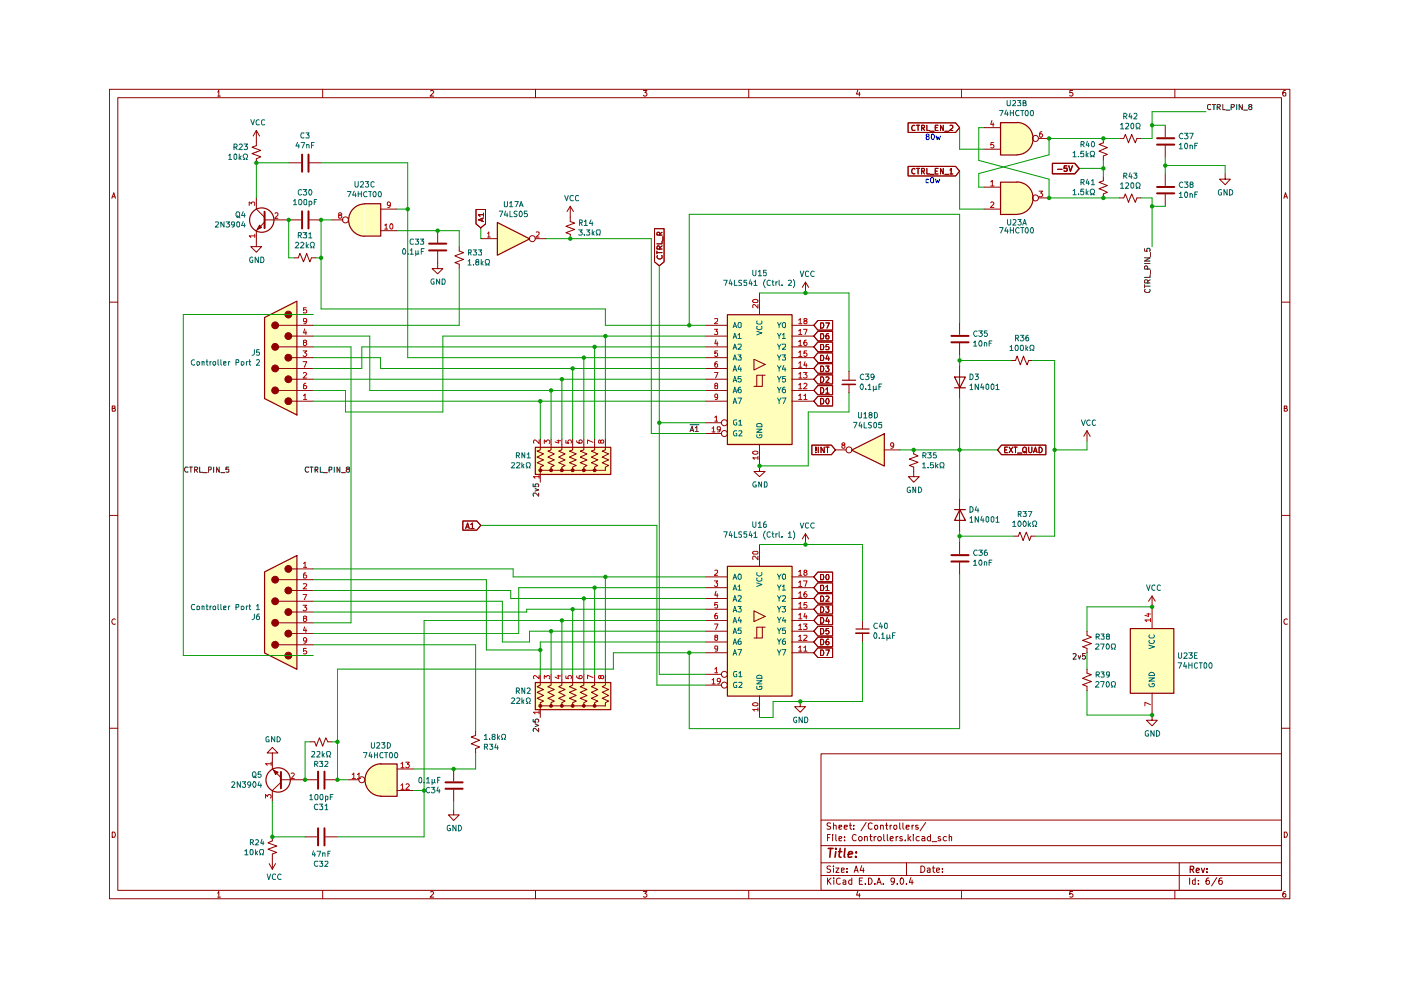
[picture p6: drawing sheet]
<svg xmlns="http://www.w3.org/2000/svg" width="297mm" height="210mm" viewBox="0 0 297 210" stroke-linecap="round" stroke-linejoin="round" font-family="sans-serif">
<g fill="none" stroke="#910000" stroke-width=".21">
<path d="M23.2 18.9h250.3v171.7h-250.3zM46.1 19.5l.3-.3v1.2M68.4 18.9v1.8M91.3 19.3l.4-.1 .2 .3-.7 .9h.7M113.5 18.9v1.8M136.4 19.2h.8l-.5 .4 .4 .1 .1 .4-.3 .3h-.3l-.2-.2M158.7 18.9v1.8M181.9 19.1l-.3 .9h.8M182.2 19.5v.9M203.9 18.9v1.8M227.4 19.2h-.6v.5h.6l.1 .4-.3 .3-.4-.2M249.1 18.9v1.8"/>
<path d="M272.5 19.2l-.4 .1a.82 .82 0 0 0 .1 1.1l.4-.2v-.5l-.4-.1-.3 .3M25 20.7h246.7v168.1h-246.7zM46.1 20.4h.6M23.7 42.1l.4-1.2 .4 1.2M23.8 41.7h.6M272.2 42.1l.3-1.2 .5 1.2M272.3 41.7h.6M23.2 64.1h1.8M271.7 64.1h1.8M23.8 86.6l.6-.1v-.3l-.6-.1v1.1h.6l.1-.4-.3-.2M272.3 86.6l.5-.1v-.4h-.5v1.1h.5l.2-.4-.4-.2M23.2 109.3h1.8"/>
<path d="M271.7 109.3h1.8M24.5 131.3a.55 .55 0 0 0-.8 .5 .55 .55 0 0 0 .8 .5M273 131.3l-.3-.1a.6 .6 0 0 0-.5 .6 .6 .6 0 0 0 .5 .6l.3-.1M23.2 154.4h1.8M174.1 159.8h97.6v29h-97.6zM271.7 154.4h1.8M23.8 176.4h.4l.2 .2 .1 .5-.3 .4h-.4zM174.1 179.3h97.6M174.1 173.9h97.6M175.4 177.6h.5M176 176.9h-.6v1.4M176.1 174.6h-.7a.49 .49 0 0 0 .1 .5 .49 .49 0 0 0 .5 .1v.5h-.7"/>
<path d="M176.5 176.9v.2M176.5 177.3v1M176.7 175.1l.5-.1 .1 .8M176.7 174.5v1.3M177.2 176.9v1.2l.2 .2M177.9 177.9l.6-.2-.2-.4-.4 .1v.8h.5M177.9 175.4l.6-.2-.1-.2h-.5v.7h.5M179 175.4l.7-.2-.1-.2h-.5l-.1 .1 .1 .6h.5M179.1 178.1v.2M179.1 177.4v.2M180.1 175h.5M180.3 174.5v1.2l.3 .1"/>
<path d="M181 175.7v.1M181 175v.1M181.5 177.1a.61 .61 0 0 0-.8 .2 .61 .61 0 0 0 .1 .8l.4 .2 .3-.2M182 177.6l.3-.3h.2l.3 .3v.4l-.3 .3h-.2l-.3-.3zM183.3 177.5l.3-.2 .3 .1v.9M183.3 177.3v1M183.6 174.4l-1.1 1.8M184.4 177.3h.5M184.6 176.9v1.2l.3 .2M184.9 174.6l-.2-.1a.68 .68 0 0 0-.6 .6 .68 .68 0 0 0 .6 .7l.2-.1M185.3 177.3v1M185.5 175h.5l.1 .6a.35 .35 0 0 1-.3 .2 .35 .35 0 0 1-.4-.2z"/>
<path d="M185.8 177.3l-.5 .3M186.1 177.6l.3-.3h.2l.3 .3v.4l-.3 .3h-.2l-.3-.3zM186.7 175.1l.5-.1 .1 .8M186.7 175v.8M187.4 176.9v1.2l.2 .2M187.7 175h.5M188 174.5v1.2l.2 .1M188.1 176.9v1.2l.2 .2M188.7 177.9l.7-.2-.2-.4-.4 .1-.1 .7 .3 .2 .3-.1M188.7 175v.8M189.1 175h-.3l-.1 .2M189.6 175h.5l.1 .6a.35 .35 0 0 1-.4 .2 .35 .35 0 0 1-.3-.2z"/>
<path d="M190 177.3v1M190.4 177.3l-.4 .3M190.8 174.5v1.2l.1 .1M191.3 177.4l-.4-.1-.1 .3 .1 .3h.4v.2l-.1 .2-.4-.1M191.4 174.5v1.2l.3 .1M191.9 178.1v.2M192.1 175.4l.7-.2-.1-.2h-.5l-.1 .1v.6l.2 .1 .4-.1M192.5 176.9v1.4M192.7 177.8l.4 .5M193.1 177.3l-.6 .6M193.4 175v.8M193.6 176.9v.2"/>
<path d="M193.6 177.3v1M193.7 175h-.2l-.1 .2M194.6 175h-.5v.3l.6 .4-.2 .1-.4-.1M194.9 177.4l-.4-.1-.3 .3v.4l.3 .3 .4-.1M195.5 177.4h.5l.1 .9M196.1 177.7l-.7 .2 .2 .4 .5-.1M196.3 174.4l-1.2 1.8M197.3 177.4l-.5-.1-.2 .3v.4l.2 .3 .5-.1M197.3 176.9v1.4M197.6 178.4h1M199.4 177.4l-.3-.1-.2 .3 .2 .3h.3l.1 .2-.2 .2-.4-.1M200.7 177.4l-.5-.1-.2 .3v.4l.2 .3 .5-.1"/>
<path d="M201.3 177.5l.1-.2 .4 .1v.9M201.3 176.9v1.4M272.3 176.4h.4l.2 .3 .1 .4-.3 .4h-.4zM46.1 189.4l.3-.4v1.2M46.1 190.2h.6M68.4 188.8v1.8M91.3 189.1l.4-.1 .2 .4-.7 .8h.7M113.5 188.8v1.8M136.4 189h.8l-.5 .5 .5 .2-.1 .4h-.7M158.7 188.8v1.8M174.1 185.6h97.6M174.1 182.9h97.6"/>
<path d="M175.4 186.2v1.3M175.6 186.7l.6 .8M176.1 183.7h-.7v.5l.6 .2 .1 .3-.2 .3-.6-.1M176.2 186.2l-.8 .7M176.7 183.6v.1M176.7 184v1M176.8 186.2h.1M176.8 186.6v.9M177.2 184h.7l-.7 1h.7M178.1 186.2h-.3l-.4 .3 .1 .8 .3 .2 .3-.2M178.4 184.5l.6-.1v-.3h-.6v.8h.6M178.7 186.7l.5-.1 .1 .1v.8"/>
<path d="M179.3 186.9l-.6 .2v.3h.6M179.6 184.8v.2M179.6 184.1v.2M180.6 186.7l-.4-.1-.3 .2v.5l.3 .2 .4-.1M180.6 186.2v1.3M181.1 185l.4-1.4 .4 1.4M181.2 184.5h.7M181.9 188.9l-.3 .9h.8M182.2 189.5v.7M182.2 186.7h.5M182.7 183.5l-.3 1h.8M182.9 186.2h-.7v1.3h.7"/>
<path d="M183 184v1M183.5 187.3v.2M184.1 186.2a.68 .68 0 0 1 .8 .6 .68 .68 0 0 1-.8 .7zM185.5 187.3v.2M185.9 187.5l.5-1.3 .5 1.3M186 187.1h.7M187.3 187.3v.2M189.7 186.7l-.3 .3-.4-.1v-.7h.6l.1 .7a.59 .59 0 0 1-.7 .6M190.2 187.3v.2M190.9 186.2h.3a.74 .74 0 0 1 .4 .6 .74 .74 0 0 1-.4 .7l-.3-.2-.1-.3zM192.2 187.3v.2M192.2 182.9v2.7"/>
<path d="M193.1 186.1l-.3 1h.8M193.4 186.6v.9M195.2 183.6a.7 .7 0 0 1 .9 .7 .7 .7 0 0 1-.9 .7zM196.6 184.1h.6v.9M197.2 184.4l-.6 .1v.4h.6M197.7 184h.5M197.9 183.6v1.2l.3 .2M198.5 184.5l.7-.1-.1-.4-.5 .1-.1 .7 .3 .2 .3-.1M199.8 184.8v.2M199.8 184.1v.2M203.9 188.8v1.8M227.4 189h-.6v.6l.4-.1 .3 .2-.1 .4h-.6"/>
<path d="M249.1 188.8v1.8M250 182.9v5.9M252.2 186.2v1.3M253.4 186.7l-.3-.1-.3 .1v.6l.3 .2 .3-.1M253.4 186.2v1.3M254.1 187.3v.2M254.1 186.7h.1M256.3 186.2h-.4a1.08 1.08 0 0 0-.1 1.2l.4 .1 .3-.2v-.4l-.3-.2h-.3l-.2 .2M258 186.1l-1.1 1.7M259.1 186.2h-.4a1.08 1.08 0 0 0-.2 1.2h.6l.1-.5-.3-.2h-.2l-.3 .2M272.5 189h-.2a.73 .73 0 0 0-.1 1.2l.4-.1v-.5l-.4-.1-.3 .2"/>
</g>
<path d="M252.3 184.3h.6l.2-.2-.1-.4h-.7v1.3M252.7 184.3l.4 .7M253.6 184.6l.7-.2-.1-.2-.4-.1-.2 .2v.5l.2 .2 .4-.1M254.7 184.1l.4 .9 .3-.9M255.9 184.8v.2M255.9 184.2v.1" fill="none" stroke="#910000" stroke-width=".25"/>
<path d="M175.6 179.9h1M176.1 179.9l-.2 1.9M177.2 179.9v.2M178.1 179.9l-.2 1.6 .4 .3M179.2 179.9l-.2 1.6 .2 .3M177.2 180.6l-.2 1.2M177.8 180.6h.7M179.8 181.2l1-.2-.1-.3h-.7l-.2 .8 .2 .3 .6-.1M181.4 181.6v.2M181.5 180.7v.1" fill="none" stroke="#910000" stroke-width=".34"/>
<g fill="#ffb">
<path d="M113.5 144.7h16v5.7h-16z"/>
<path d="M105.4 47.1l6.9 3.5-6.9 3.5z"/>
<path d="M74.9 44.2a3.4 3.4 0 0 1 2.4-1v6.9a3.4 3.4 0 0 1-3.2-2.2 3.4 3.4 0 0 1 .8-3.7z"/>
<path d="M77.3 43.2h3.4v6.8h-3.4z"/>
<path d="M113.5 94.8h16v5.8h-16z"/>
<path d="M56 67.3l6.9-3.5v24.1l-6.9-3.4z"/>
<path d="M56 121.2l6.9-3.5v24.2l-6.9-3.5z"/>
<path d="M78.3 162.9a3.4 3.4 0 0 1 2.5-1v6.9a3.4 3.4 0 0 1-3.2-2.2 3.4 3.4 0 0 1 .7-3.7z"/>
<path d="M80.7 161.9h3.5v6.9h-3.5z"/>
<path d="M154.2 120h13.7v27.5h-13.7z"/>
<path d="M239.6 133.2h9.2v13.8h-9.2z"/>
<path d="M215.6 25.9a3.4 3.4 0 0 1 3.4 3.5 3.4 3.4 0 0 1-3.4 3.4z"/>
<path d="M212.1 26h3.5v6.8h-3.5z"/>
<path d="M215.6 38.5a3.4 3.4 0 0 1 3.4 3.5 3.4 3.4 0 0 1-3.4 3.4z"/>
<path d="M212.1 38.6h3.5v6.8h-3.5z"/>
<path d="M154.2 66.7h13.7v27.5h-13.7z"/>
<path d="M180.5 95.4l7-3.5v6.9z"/>
</g>
<path d="M113 152.5v.5l.6 .1-.1-.1v-.5h.6l.1 .5-.2 .1M113.5 153.5l.7 .3-.7 .3M114.2 154.4v.8l-.8-.8-.4 .3 .1 .4" fill="none" stroke="#0f0f0f" stroke-width=".21"/>
<path d="M113.5 144.7h16v5.8h-16z" fill="none" stroke="#910000" stroke-width=".25"/>
<path d="M114.4 149.5h.4v.4h-.4z" fill="#910000"/>
<path d="M114.4 149.4h.4v.5h-.4zM114.6 144.2v1.1l-.7 .3 1.3 .6-1.3 .6 1.3 .7-1.3 .6 1.3 .5-.6 .4v.7h13.8" fill="none" stroke="#910000" stroke-width=".21"/>
<path d="M116.6 149.4h.4v.5h-.4z" fill="#910000"/>
<path d="M116.6 149.4h.4v.5h-.4zM116.8 144.2v1.1l-.6 .3 1.3 .6-1.3 .6 1.3 .7-1.3 .6 1.3 .5-.7 .4v.7" fill="none" stroke="#910000" stroke-width=".21"/>
<path d="M118.9 149.4h.4v.5h-.4z" fill="#910000"/>
<path d="M118.9 149.4h.4v.5h-.4zM119.1 144.2v1.1l-.7 .3 1.4 .6-1.4 .6 1.4 .7-1.4 .6 1.4 .5-.7 .4v.7" fill="none" stroke="#910000" stroke-width=".21"/>
<path d="M121.2 149.4h.4v.5h-.4z" fill="#910000"/>
<path d="M121.2 149.4h.4v.5h-.4zM121.4 144.2v1.1l-.7 .3 1.5 .6-1.5 .6 1.5 .7-1.5 .6 1.5 .5-.8 .4v.7M123.8 144.2v1.1l-.8 .3 1.5 .6-1.5 .6 1.5 .7-1.5 .6 1.5 .5-.7 .4v.7" fill="none" stroke="#910000" stroke-width=".21"/>
<path d="M123.6 149.4h.4v.5h-.4z" fill="#910000"/>
<path d="M123.6 149.4h.4v.5h-.4zM126.1 144.2v1.1l-.7 .3 1.3 .6-1.3 .6 1.3 .7-1.3 .6 1.3 .5-.6 .4v.7" fill="none" stroke="#910000" stroke-width=".21"/>
<path d="M125.9 149.4h.4v.5h-.4z" fill="#910000"/>
<g fill="none" stroke="#910000" stroke-width=".21">
<path d="M70.4 46.6h2.3M80.7 44.3h3.5M80.7 48.9h3.5M92.8 53.2v3.8h1.1l-1.1 1.1-1.2-1.1h1.2M92.8 48.9v2.5M97.4 52.3v.9l.9 .4-1.9 .6 1.9 .8-1.9 .7 1 .3v1M100.9 44.4h2.1v3.1l-1.1 .8-1-.8zM101.9 50.6h3.5M102.2 46.3v.6M102.5 46.2l-1.1 .4 1.1 .4M102.5 45.5h-1.1l.4 .4M102.5 45.2v.7"/>
<path d="M113.5 50.6h2.2M120.9 43.7v3.3l.9 .3-1.8 .7 1.8 .7-1.8 .6 .9 .4v.9M120.9 43.7l-.7 1.1M120.9 43.7l.7 1.1M98.1 110.5h3l.8 .9-.8 1h-3zM98.7 112.1l.4-1.2 .4 1.2M98.9 111.7h.5M99.8 111.2l.4-.3v1.2M99.8 112.1h.7M100.8 155v.9l-.9 .4 1.8 .6-1.8 .8 1.8 .7-.9 .3v1M114.6 143v1.2M114.6 149.8v2.3"/>
<path d="M116.8 143v1.2M119.1 143v1.2M121.4 143v1.2M123.8 143v1.2M125.9 149.4h.4v.5h-.4zM126.1 143v1.2M128.4 143v2.3l-.7 .3 1.3 .6-1.3 .6 1.3 .7-1.3 .6 1.3 .5-.6 .4v.7"/>
<circle cx="73.2" cy="46.6" r=".64"/>
<circle cx="112.9" cy="50.6" r=".64"/>
</g>
<g fill="none" stroke="#b90000" stroke-width=".21">
<path d="M72 45.6l-.2-.1 .2-.4h.2l.3 .3-.2 .2h-.3l-.2 .2v.4l.2 .1h.2l.3-.3-.3-.4M81.5 47.7l.4-.2v1.1M81.5 48.6h.7M82.8 43.3l-.3 .3-.4-.2v-.4l.4-.2a.72 .72 0 0 1 0 1.2h-.3M82.8 47.5a.56 .56 0 0 1 .6 .4 .56 .56 0 0 1-.3 .6v.1a.66 .66 0 0 1-.3-1.1zM103.4 49.5l.2-.3v1.1M103.4 50.3h.6M113.7 49.2h.6v.5l-.7 .6h.7M114.3 151h-1.2l.4 .4M114.3 143.2v.7l-.8-.7-.4 .3 .1 .4M114.3 150.7v.7M115.4 143.9v-.7l.4 .4 .1-.3a.42 .42 0 0 1 .6 .1 .42 .42 0 0 1 0 .5h-.1"/>
<path d="M118.1 143.3h.8M118.4 143.1v.8l-.7-.3M120 143.3v.5l.6 .1-.2-.2 .1-.4h.6v.6M122.3 143.3v.3a.73 .73 0 0 0 1.1 .1v-.4l-.5-.1-.1 .1v.4l.1 .2M125.7 143.7l-1.2-.6v.8M127.3 143.5l.3-.3h.2l.2 .3-.1 .3-.3 .1-.3-.2v-.4h-.4v.4l.2 .2 .2-.2"/>
</g>
<path d="M77.3 43.2a3.4 3.4 0 0 0-3.4 3.5 3.4 3.4 0 0 0 3.4 3.4M77.3 43.2h3.4v6.9h-3.4M105.5 47.2l6.8 3.4-6.8 3.5zM113.5 94.8h16v5.8h-16z" fill="none" stroke="#910000" stroke-width=".25"/>
<path d="M91 53.1h3.6M91 51.7h3.6" fill="none" stroke="#910000" stroke-width=".42"/>
<path d="M146.3 91.5l.4-1.1 .4 1.1M146.3 90.1h1.9M146.4 91.2h.6M147.4 90.7l.3-.3v1.1M147.4 91.5h.7M113 102.6v.6h.6l-.1-.2 .1-.4h.4l.2 .2-.2 .4M113.5 103.6l.7 .3-.7 .2M114.2 104.5v.7l-.7-.7h-.4v.7" fill="none" stroke="#0f0f0f" stroke-width=".21"/>
<path d="M114.4 99.5h.4v.5h-.4z" fill="#910000"/>
<path d="M114.4 99.5h.4v.4h-.4zM114.6 94.2v1.2l-.7 .2 1.3 .6-1.3 .7 1.3 .6-1.3 .6 1.3 .6-.6 .3v.7h13.8" fill="none" stroke="#910000" stroke-width=".21"/>
<path d="M116.6 99.5h.4v.4h-.4z" fill="#910000"/>
<path d="M116.6 99.5h.4v.4h-.4zM116.8 94.2v1.2l-.6 .2 1.3 .6-1.3 .7 1.3 .6-1.3 .6 1.3 .6-.7 .3v.7" fill="none" stroke="#910000" stroke-width=".21"/>
<path d="M118.9 99.5h.4v.4h-.4z" fill="#910000"/>
<path d="M118.9 99.5h.4v.4h-.4zM119.1 94.2v1.2l-.7 .2 1.4 .6-1.4 .7 1.4 .6-1.4 .6 1.4 .6-.7 .3v.7" fill="none" stroke="#910000" stroke-width=".21"/>
<path d="M121.2 99.5h.4v.4h-.4z" fill="#910000"/>
<path d="M121.2 99.5h.4v.4h-.4zM121.4 94.2v1.2l-.7 .2 1.5 .6-1.5 .7 1.5 .6-1.5 .6 1.5 .6-.8 .3v.7M123.8 94.2v1.2l-.8 .2 1.5 .6-1.5 .7 1.5 .6-1.5 .6 1.5 .6-.7 .3v.7" fill="none" stroke="#910000" stroke-width=".21"/>
<path d="M123.6 99.5h.4v.4h-.4z" fill="#910000"/>
<path d="M123.6 99.5h.4v.4h-.4zM126.1 94.2v1.2l-.7 .2 1.3 .6-1.3 .7 1.3 .6-1.3 .6 1.3 .6-.6 .3v.7" fill="none" stroke="#910000" stroke-width=".21"/>
<path d="M125.9 99.5h.4v.4h-.4z" fill="#910000"/>
<g fill="none" stroke="#910000" stroke-width=".21">
<path d="M54.4 51.2v1.1h1.1l-1.1 1.2-1.2-1.2h1.2M54.4 44.3l1.6 1.7M56 47.1l-1.6 1.8M61.2 46.6h2.6M62.4 54.7h.8l.4-1 .7 1.8 .7-1.8 .7 1.8 .3-.8h1M65.5 46.6h2.6M138.8 48.5h2v7l-1 .9-1-.9zM139.3 53.2v.6M139.3 53.6h1.1M139.4 54.2v.5l.4 .2 .6-.2-.1-.5M139.9 52.8l-.1-.6-.4-.1-.1 .7h1.1M139.9 49.8l-.1-.6h-.4l-.1 .6h1.1"/>
<path d="M140.4 51.1v.6h-1.1M140.4 52.1l-.5 .4M140.4 49.2l-.5 .4M140.5 50.2v.8M114.6 93.1v1.1M114.6 100v2.2M116.8 93.1v1.1M119.1 93.1v1.1M121.4 93.1v1.1M123.8 93.1v1.1M125.9 99.5h.4v.4h-.4zM126.1 93.1v1.1"/>
<path d="M128.4 93.1v2.3l-.7 .2 1.3 .6-1.3 .7 1.3 .6-1.3 .6 1.3 .6-.6 .3v.7"/>
</g>
<path d="M114.3 93.3v.7l-.8-.7-.4 .2 .1 .5M115.4 94v-.7l.4 .4 .3-.4h.2l.3 .2v.4l-.2 .1M118.1 93.4h.8M118.4 93.3v.7l-.7-.3M120 93.4v.6h.6l-.2-.5 .2-.2 .5 .1v.6M122.3 93.4v.4l.3 .2h.8v-.6l-.5-.1-.1 .1v.5l.1 .1M125.7 93.8l-1.2-.5v.7M127.3 93.5l.3-.2h.2l.2 .2-.1 .5h-.4l-.2-.2v-.4l-.2-.1-.2 .1v.5l.4 .1v-.2M114.3 101.1h-1.2l.4 .3M114.3 100.8v.6" fill="none" stroke="#b90000" stroke-width=".21"/>
<path d="M56.1 44.9v3.5M64.1 44.8v3.6M65.4 44.8v3.6" fill="none" stroke="#910000" stroke-width=".42"/>
<circle cx="55.5" cy="46.7" r="2.58" fill="none" stroke="#910000" stroke-width=".25"/>
<path d="M55.1 47.8l.4 .5-.9 .4z" fill="#910000"/>
<g fill="none" stroke="#910000" stroke-width=".21">
<path d="M54.4 42v2.3M54.4 48.9v2.3M55 47.7l.5 .5-1 .5zM56 46.6h5.2M59 69h3.9M59 73.5h3.9M59 78.1h3.9M61.8 66.7h1.1M61.8 71.3h1.1M61.8 75.8h1.1M59 82.8h3.9M61.8 80.4h1.1"/>
<path d="M61.8 85.1h1.1"/>
</g>
<path d="M52.8 43.6v-.8l.5 .4v-.3h.6v.7M54 50h-1.2l.4 .3M54 49.7v.6M58.3 45.3l.5-.2 .1 .2v.3l-.6 .7h.6" fill="none" stroke="#b90000" stroke-width=".21"/>
<path d="M65.4 99.1l-.5-.1a.56 .56 0 0 0-.2 .7 .56 .56 0 0 0 .7 .3M65.7 99h.7M66 99v1.1M66.8 99.6h.4l.2-.1v-.4l-.6-.1v1.1M67.1 99.6l.3 .5M67.9 99v1.1h.6M69.8 99.6h.4l.2-.1v-.4l-.6-.1v1.1M70.9 99v1.1M72.1 99v1.1l-.6-1.1v1.1M73.7 99.5l-.3-.3 .2-.2h.4l.1 .4-.4 .1-.3 .2v.3l.3 .1 .4-.1v-.4l-.2-.1M68.6 100.2h.8M72.4 100.2h.8" fill="none" stroke="#0f0f0f" stroke-width=".21"/>
<path d="M56.1 67.3l6.8-3.4v24.1l-6.8-3.5z" fill="none" stroke="#910000" stroke-width=".25"/>
<circle cx="61.2" cy="66.7" r=".72" fill="#910000"/>
<circle cx="61.1" cy="66.7" r=".72" fill="none" stroke="#910000" stroke-width=".21"/>
<circle cx="61.1" cy="71.3" r=".72" fill="#910000"/>
<circle cx="61.1" cy="71.3" r=".72" fill="none" stroke="#910000" stroke-width=".21"/>
<circle cx="61.1" cy="75.8" r=".72" fill="#910000"/>
<circle cx="61.1" cy="75.8" r=".72" fill="none" stroke="#910000" stroke-width=".21"/>
<circle cx="61.1" cy="80.4" r=".72" fill="#910000"/>
<circle cx="61.1" cy="80.4" r=".72" fill="none" stroke="#910000" stroke-width=".21"/>
<circle cx="61.1" cy="85.1" r=".72" fill="#910000"/>
<circle cx="61.1" cy="85.1" r=".72" fill="none" stroke="#910000" stroke-width=".21"/>
<circle cx="58.3" cy="69" r=".72" fill="#910000"/>
<circle cx="58.3" cy="69" r=".72" fill="none" stroke="#910000" stroke-width=".21"/>
<circle cx="58.3" cy="73.5" r=".72" fill="#910000"/>
<circle cx="58.3" cy="73.5" r=".72" fill="none" stroke="#910000" stroke-width=".21"/>
<circle cx="58.3" cy="78.1" r=".72" fill="#910000"/>
<circle cx="58.3" cy="78.1" r=".72" fill="none" stroke="#910000" stroke-width=".21"/>
<circle cx="58.3" cy="82.8" r=".72" fill="#910000"/>
<g fill="none" stroke="#910000" stroke-width=".21">
<path d="M54.4 27.7v3.2l-1 .3 1.9 .7-1.9 .7 1.9 .6-.9 .5v.8M54.4 27.7l-.7 1.1M54.4 27.7l.6 1.1M61.2 34.5h2.6M65.5 34.5h2.6M62.9 66.7h3.5M62.9 69h3.5M62.9 71.3h3.5M62.9 73.5h3.5M62.9 75.8h3.5M62.9 78.1h3.5M62.9 80.4h3.5"/>
<path d="M62.9 82.8h3.5M62.9 85.1h3.5M59 136.7h3.9M59 132.1h3.9M59 127.5h3.9M59 122.9h3.9M61.8 139h1.1M61.8 134.3h1.1M61.8 129.8h1.1M61.8 125.2h1.1M61.8 120.6h1.1"/>
<circle cx="58.3" cy="82.8" r=".72"/>
</g>
<path d="M64.3 74.4h.7l-.4 .4 .4 .3v.2l-.2 .3h-.4l-.1-.2M64.3 76.7h.7l-.5 1.2M64.3 79.1l.5-.1 .2 .3-.7 .9h.7M64.5 72.6l-.2-.4h.6l.1 .2-.2 .2-.5 .1v.4l.2 .2h.3l.2-.3v-.2l-.2-.2M64.6 69.7l-.3 .9h.7M64.9 70.2v.7M64.9 65.2h-.6v.6l.6-.1 .1 .1v.4l-.1 .2-.6-.1M65 68l-.2 .2-.5-.1v-.5l.6-.1a.82 .82 0 0 1-.1 1.1h-.4M64.3 83.9l.4-.4v1.2M64.3 84.7h.7M64.9 81.3h-.4l-.2 .3v.8h.6l.1-.5-.1-.1h-.5l-.1 .1" fill="none" stroke="#b90000" stroke-width=".21"/>
<path d="M64.1 32.8v3.6M65.4 32.8v3.6" fill="none" stroke="#910000" stroke-width=".42"/>
<path d="M39.9 99.1l-.5-.1-.3 .5 .3 .5h.5M40.2 99h.6M40.5 99v1.1M41.2 99.6h.5l.2-.4-.2-.2h-.5v1.1M41.5 99.6l.4 .5M42.3 99v1.1h.6M44.2 99.6h.4l.2-.1v-.4l-.6-.1v1.1M45.3 99v1.1M46.5 99v1.1l-.6-1.1v1.1M48.5 99h-.6v.5h.6v.5h-.6M43 100.2h.9M46.8 100.2h.9" fill="none" stroke="#0f0f0f" stroke-width=".21"/>
<path d="M56.1 121.3l6.8-3.5v24.1l-6.8-3.5z" fill="none" stroke="#910000" stroke-width=".25"/>
<circle cx="61.2" cy="139" r=".72" fill="#910000"/>
<circle cx="61.1" cy="139" r=".72" fill="none" stroke="#910000" stroke-width=".21"/>
<circle cx="61.1" cy="134.3" r=".72" fill="#910000"/>
<circle cx="61.1" cy="134.3" r=".72" fill="none" stroke="#910000" stroke-width=".21"/>
<circle cx="61.1" cy="129.8" r=".72" fill="#910000"/>
<circle cx="61.1" cy="129.8" r=".72" fill="none" stroke="#910000" stroke-width=".21"/>
<circle cx="61.1" cy="125.2" r=".72" fill="#910000"/>
<circle cx="61.1" cy="125.2" r=".72" fill="none" stroke="#910000" stroke-width=".21"/>
<circle cx="61.1" cy="120.6" r=".72" fill="#910000"/>
<circle cx="61.1" cy="120.6" r=".72" fill="none" stroke="#910000" stroke-width=".21"/>
<circle cx="58.3" cy="136.7" r=".72" fill="#910000"/>
<circle cx="58.3" cy="136.7" r=".72" fill="none" stroke="#910000" stroke-width=".21"/>
<circle cx="58.3" cy="132.1" r=".72" fill="#910000"/>
<circle cx="58.3" cy="132.1" r=".72" fill="none" stroke="#910000" stroke-width=".21"/>
<circle cx="58.3" cy="127.5" r=".72" fill="#910000"/>
<circle cx="58.3" cy="127.5" r=".72" fill="none" stroke="#910000" stroke-width=".21"/>
<circle cx="58.3" cy="122.9" r=".72" fill="#910000"/>
<g fill="none" stroke="#910000" stroke-width=".21">
<path d="M62.9 139h3.5M62.9 136.7h3.5M62.9 134.3h3.5M62.9 132.1h3.5M62.9 129.8h3.5M62.9 127.5h3.5M62.9 125.2h3.5M62.9 122.9h3.5M62.9 120.6h3.5M57.7 163l1.8 1.8M59.5 165.9l-1.8 1.7"/>
<circle cx="58.3" cy="122.9" r=".72"/>
</g>
<path d="M64.3 119.4l.4-.2v1.1M64.3 128.3h.7l-.4 .4 .3 .1 .1 .5-.2 .2h-.4l-.1-.2M64.3 126h.7l-.5 1.1M64.3 123.8h.6l.1 .3-.7 .8h.7M64.3 120.3h.7M64.5 131.1l-.2-.1v-.3h.6v.3l-.6 .2v.4l.2 .2h.3l.2-.3-.2-.4M64.6 132.9l-.3 .8h.7M64.9 121.5h-.4l-.2 .2v.8l.6 .1 .1-.2v-.3l-.2-.2-.5 .2M64.9 133.3v.8M64.9 137.5h-.6v.6l.6-.1 .1 .1-.1 .5h-.6M65 135.7l-.2 .2-.5-.1v-.4l.5-.2a.72 .72 0 0 1-.1 1.2h-.3" fill="none" stroke="#b90000" stroke-width=".21"/>
<path d="M59.6 163.7v3.4" fill="none" stroke="#910000" stroke-width=".42"/>
<circle cx="59" cy="165.4" r="2.58" fill="none" stroke="#910000" stroke-width=".25"/>
<path d="M58 163.3l1 .5-.5 .5z" fill="#910000"/>
<g fill="none" stroke="#910000" stroke-width=".21">
<path d="M192.5 35.3h10.1l.9 1-.9 1h-10.1zM192.5 26h10.1l.9 1.1-.9 1h-10.1zM194 35.9l-.2-.2a.6 .6 0 0 0-.5 .6 .6 .6 0 0 0 .5 .6l.2-.1M194 26.6h-.2a.61 .61 0 0 0-.5 .4 .61 .61 0 0 0 .2 .7l.5-.1M194.3 35.7h.7M194.3 26.6h.7M194.6 26.6v1.1M194.6 35.7v1.2M195.4 36.3l.6-.1v-.3l-.2-.2h-.4v1.2M195.4 27.1h.6v-.5h-.6v1.1M195.7 36.3l.3 .6M195.7 27.1l.3 .6"/>
<path d="M196.5 35.7v1.2h.6M196.5 26.6v1.1h.6M197.2 37h.8M197.2 27.8h.8M198.3 27.1h.4M198.3 36.3h.4M198.9 35.7h-.6v1.2h.6M198.9 26.6h-.6v1.1h.6M200 35.7v1.2l-.6-1.2v1.2M200 26.6v1.1l-.6-1.1v1.1M200.3 37h.9M200.3 27.8h.9"/>
<path d="M201.4 36l.3-.3v1.2M201.4 26.6h.6v.5l-.7 .6h.7M201.4 36.9h.6M208.6 27.1h3.5M208.6 31.6h3.5M208.6 39.7h3.5M220.1 29.4h2.3M233.9 29.4v.9l-.9 .3 1.8 .7-1.8 .8 1.8 .6-.9 .4v.9M233.9 37.4v.9l-.9 .4 1.8 .6-1.8 .7 1.8 .8-.9 .3v.9M237.3 29.4h1l.3-.9 .7 1.8 .6-1.8 .8 1.8 .3-.9h.9M247.1 26.6v2.4M247.1 30.9v2.5"/>
<path d="M247.1 36.8v2.5M259.8 36.8v1.2h1.1l-1.1 1.2-1.2-1.2h1.2M100.9 44.4h2.1v3.1l-1.1 .8-1-.8zM102.2 46.3v.6M102.5 46.2l-1.1 .4 1.1 .4M102.5 45.5h-1.1l.4 .4M102.5 45.2v.7M138.8 48.5h2v7l-1 .9-1-.9zM139.3 53.2v.6M139.3 53.6h1.1M139.4 54.2v.5l.4 .2 .6-.2-.1-.5M139.9 52.8l-.1-.6-.4-.1-.1 .7h1.1"/>
<path d="M139.9 49.8l-.1-.6h-.4l-.1 .6h1.1M140.4 51.1v.6h-1.1M140.4 52.1l-.5 .4M140.4 49.2l-.5 .4M140.5 50.2v.8M170.8 59.8v2.3M170.8 59.8l-.7 1.1M170.8 59.8l.6 1.1M208.6 44.3h3.5M220.1 42h2.3M237.3 42h1l.3-.9 .7 1.8 .6-1.8 .8 1.8 .3-.9h.9M247.1 41.2v2.5"/>
<path d="M149.6 69h4.6M149.6 71.3h4.6M149.6 73.5h4.6M149.6 75.8h4.6M149.6 78.1h4.6M159.9 76.2l2.3 1.1-2.3 1.2zM161 62.1v4.6M161.6 79.6h-1.2v2.3M162.2 79.6h-.6v2.3h-1.7M167.9 69h4.7M167.9 71.3h4.7M167.9 73.5h4.7"/>
<path d="M167.9 75.8h4.7M167.9 78.1h4.7M173.4 79.5h3.1v1.9h-3.1l-.8-1zM173.4 77.1h3.1v2h-3.1l-.8-1zM173.4 74.8h3.1v2h-3.1l-.8-1zM173.4 70.2h3.1v2.1h-3.1l-.8-1zM173.4 68h3.1v2h-3.1l-.8-1zM173.4 72.5h3.1v2.1h-3.1l-.8-1.1zM174 79.9a.6 .6 0 0 1 .7 .6 .6 .6 0 0 1-.7 .6zM174 77.6a.6 .6 0 0 1 .7 .6 .6 .6 0 0 1-.7 .6zM174 75.3a.64 .64 0 0 1 .6 .4 .64 .64 0 0 1-.1 .7h-.5zM174 70.8h.5l.1 .1 .1 .4-.2 .6h-.5z"/>
<path d="M174 68.5h.5a.65 .65 0 0 1 .1 .7 .65 .65 0 0 1-.6 .4zM174 73h.5l.1 .2 .1 .4-.2 .5h-.5zM175.1 80l.4-.1 .3 .3-.7 .9h.7M175.1 77.6h.7l-.4 .4 .4 .3-.1 .4-.4 .1-.2-.2M175.1 68.5h.8l-.6 1.1M175.4 75.2l-.3 .9h.8M175.7 70.8h-.4l-.2 .4v.5l.2 .2h.4v-.7h-.4l-.2 .1M175.7 73h-.5l-.1 .5h.6v.6h-.6M175.7 75.7v.7M180 78.7v1.9M203.5 68.4v2.5M203.5 72.8v2.4"/>
<path d="M203.5 77.6v6.9M214.4 76.4h.9l.3-.9 .7 1.9 .7-1.9 .8 1.9 .3-1h.8M149.6 80.4h4.6M149.6 82.8h4.6M149.6 85.1h4.6M149.6 89.6h3.4M149.6 91.9h3.4M161 94.2v5.8h1.2l-1.2 1.1-1.1-1.1h1.1M167.9 80.4h4.7M167.9 82.8h4.7M167.9 85.1h4.7M172.1 94.4h4.2l.8 1-.8 1h-4.2z"/>
<path d="M173 95.9v.1M173 94.8v.8M173.4 84h3.1v2.1h-3.1l-.8-1zM173.4 81.8h3.1v1.9h-3.1l-.8-.9zM173.5 94.8v1.2M174 84.5a.6 .6 0 0 1 .7 .6 .6 .6 0 0 1-.7 .6zM174 82.2a.6 .6 0 0 1 .7 .6 .6 .6 0 0 1-.7 .6zM174.8 94.8v1.2l-.7-1.2v1.2M175.1 82.5l.3-.3v1.2M175.1 94.8h.7M175.1 83.4h.7M175.3 84.6l.1-.1a.67 .67 0 0 1 0 1.2 .72 .72 0 0 1-.1-1.1z"/>
<path d="M175.4 94.8v1.2M177.1 95.4h2.3M180 81.5v1.8M187.5 95.4h3.3M193.7 95.4v.8l.9 .5-1.8 .6 1.8 .7-1.8 .7 .9 .3v2.1h1.2l-1.2 1.1-1.1-1.1h1.1M212.3 94.4h9.4v2h-9.4l-.8-1zM213 95.4h.4M213.6 94.8h-.6v1.2h.6M214 94.8l.7 1.2M214.7 94.8l-.7 1.2M215 94.8h.6M215.3 94.8v1.2"/>
<path d="M215.7 96.1h1M216.9 95l.3-.2 .4 .2v.8l-.3 .2-.4-.2zM217.1 95.7h.2l.4 .4M218.1 94.8v.9a.35 .35 0 0 0 .3 .3 .35 .35 0 0 0 .4-.3v-.9M219.1 96l.4-1.2 .4 1.2M219.3 95.6h.5M220.3 94.8a.6 .6 0 0 1 .7 .6 .6 .6 0 0 1-.7 .6zM230.5 91.3v2.3M230.5 91.3l-.7 1.2M230.5 91.3l.6 1.2M98.1 110.5h3l.8 .9-.8 1h-3zM98.7 112.1l.4-1.2 .4 1.2"/>
<path d="M98.9 111.7h.5M99.8 111.2l.4-.3v1.2M99.8 112.1h.7M161 115.5v4.5M170.8 113.2l-.7 1.1M170.8 113.2l.6 1.1M170.8 113.2v2.3M203.5 105.7v6.9M203.5 114.9v2.5M203.5 119.3v2.4M215 113.7h.9l.3-.9 .7 1.8 .7-1.8 .7 1.8 .3-.9h.9M149.6 122.3h4.6"/>
<path d="M149.6 124.6h4.6M149.6 126.9h4.6M149.6 129.2h4.6M149.6 131.5h4.6M149.6 133.8h4.6M149.6 136.1h4.6M149.6 138.4h4.6M159.9 129.5l2.3 1.2-2.3 1.1zM161.6 133h-1.2v2.3M162.2 133h-.6v2.3h-1.7M167.9 122.3h4.7M167.9 124.6h4.7"/>
<path d="M167.9 126.9h4.7M167.9 129.2h4.7M167.9 131.5h4.7M167.9 133.8h4.7M167.9 136.1h4.7M167.9 138.4h4.7M173.4 132.8h3.1v2h-3.1l-.8-1zM173.4 130.5h3.1v2h-3.1l-.8-1zM173.4 128.2h3.1v2h-3.1l-.8-1zM173.4 123.6h3.1v2h-3.1l-.8-1zM173.4 125.9h3.1v2h-3.1l-.8-1zM173.4 121.3h3.1v2h-3.1l-.8-1z"/>
<path d="M173.4 135.1h3.1v2h-3.1l-.8-1zM173.4 137.4h3.1v2h-3.1l-.8-1zM174 133.2a.6 .6 0 0 1 .7 .6 .6 .6 0 0 1-.7 .6zM174 131a.6 .6 0 0 1 .7 .5 .6 .6 0 0 1-.7 .6zM174 128.7a.6 .6 0 0 1 .7 .6 .6 .6 0 0 1-.7 .6zM174 124.1h.5l.1 .2 .1 .5-.2 .4h-.5zM174 126.4a.64 .64 0 0 1 .6 .3 .64 .64 0 0 1-.1 .8h-.5zM174 121.8h.5l.1 .2 .1 .4-.2 .5h-.5zM174 135.5a.6 .6 0 0 1 .7 .6 .6 .6 0 0 1-.7 .6zM174 137.8a.6 .6 0 0 1 .7 .6 .6 .6 0 0 1-.7 .6zM175.1 128.7h.7l-.4 .4 .4 .2-.1 .5-.4 .1-.2-.2M175.1 124.4l.3-.3v1.1"/>
<path d="M175.1 126.5l.4-.1 .3 .2-.7 .9h.7M175.1 137.8h.8l-.6 1.2M175.1 125.2h.7M175.3 121.8a.6 .6 0 0 1 .5 .4 .6 .6 0 0 1-.2 .7h-.3l-.2-.4zM175.4 130.9l-.3 .8h.8M175.7 133.2h-.5l-.1 .6 .2-.1h.4v.6h-.6M175.7 135.5h-.3a.73 .73 0 0 0-.1 1.1h.4l.1-.4-.1-.2h-.4l-.2 .2M175.7 131.4v.7M182.9 131.5v1.8M182.9 134.3v1.8M230.5 133.8v.9l.9 .4-1.9 .7 1.9 .7-1.9 .6 1 .4v.9M244.3 126.4v6.8"/>
<path d="M244.3 126.4l-.8 1.1M244.3 126.4l.6 1.1M57.7 159.7h-1.1l1.1-1.2 1.2 1.2h-1.2v3.3M65.8 157.3h.9l.4 .9 .6-1.8 .7 1.8 .7-1.8 .4 .9h.9M149.6 143h3.4M149.6 145.3h3.4M161 147.5v4.6M169.7 148.7v1.1h1.1l-1.1 1.2-1.2-1.2h1.2M230.5 141.9v.8l.9 .4-1.9 .7 1.9 .7-1.9 .7 1 .3v.9M244.3 147v5.7h1.1l-1.1 1.2-1.2-1.2h1.2M57.7 177.4v.9l-.9 .4 1.9 .7-1.9 .7 1.9 .6-1 .4v3.2M57.7 167.6v2.4"/>
<path d="M58 163.3l.9 .4-.5 .5zM59.5 165.3h7.6M64.7 177.4h2.4M69 165.3h2.5M69 177.4h2.5M73.8 165.3h2.3M84.2 167.6h3.4M84.2 163h3.4M96.2 171.7v1.1h1.2l-1.2 1.2-1.1-1.2h1.1M96.2 163v2.6M96.2 167.4v2.6M57.1 183.1l.6 1.2"/>
<path d="M58.4 183.1l-.7 1.2"/>
<circle cx="219.5" cy="29.4" r=".64"/>
<circle cx="219.5" cy="42" r=".64"/>
<circle cx="153.6" cy="89.6" r=".64"/>
<circle cx="153.6" cy="91.9" r=".64"/>
<circle cx="180" cy="95.4" r=".64"/>
<circle cx="153.6" cy="143" r=".64"/>
<circle cx="153.6" cy="145.3" r=".64"/>
<circle cx="76.7" cy="165.3" r=".64"/>
</g>
<g fill="none" stroke="#b90000" stroke-width=".21">
<path d="M210.1 38.6l.3-.4v1.2M210.1 39.4h.6M210.3 25.5l-.2 .9h.6M210.6 26v.8M210.7 30.2h-.6v.6l.4-.2 .2 .3v.4h-.6M220.9 27.9a.72 .72 0 0 0-.3 1.2h.2l.3-.3v-.2l-.3-.3h-.2l-.2 .3M210.1 43l.4-.2 .2 .4-.7 .8h.7M220.3 40.5h.8l-.5 .5 .5 .2-.1 .4h-.7M151.5 69.8h.6l-.3 .4 .3 .1v.5h-.6M151.5 79h.7l-.5 1.2M151.6 67.6l.5-.1v.5l-.6 .6h.6M151.8 72l-.2 .9h.6"/>
<path d="M152.1 76.7l-.5 .2v.8l.1 .2 .4-.2v-.4l-.1-.2h-.3l-.1 .3M152.1 72.4v.9M152.1 74.4h-.5v.6l.1-.2 .4 .2v.4l-.1 .2-.4-.2M159.6 63.6l.7-.1 .4 .1v.4l-.2 .1h-.7l-.2-.1zM160.7 64.6v.7l-.8-.7-.3 .1 .1 .5M169.3 67.9l.4-.4v1.1M169.3 70.2l.4-.4v1.1M169.3 72.4l.4-.3v1.2M169.3 74.7l.4-.3v1.2M169.3 77l.4-.3v1.2M169.3 79.3l.4-.3v1.2M169.3 68.6h.7"/>
<path d="M169.3 70.9h.7M169.3 73.3h.7M169.3 75.6h.7M169.3 77.9h.7M170.3 69.8h.8l-.4 1.1M170.3 79h.8l-.4 .4 .4 .2-.1 .5h-.7M170.7 68l-.3-.2 .1-.3h.4l.2 .3-.2 .2h-.4v.6h.4l.2-.1v-.3l-.2-.2M170.7 76.7l-.3 .7h.7M170.9 72.1h-.1a.73 .73 0 0 0-.1 1.2l.4-.3v-.2l-.2-.3-.5 .3M170.9 77.1v.8M171 74.4h-.5l-.1 .6 .5-.2 .2 .3v.2l-.2 .3-.5-.2M151 90.8l.3-.3v1.1"/>
<path d="M151 91.6h.6M151.6 88.5l.3-.3v1.1M151.6 89.3h.5M151.7 81.8l-.1-.1v-.3l.4-.1 .1 .4-.5 .1v.6h.1h.4v-.6h-.1M152.1 84l-.1 .3-.4-.1v-.5l.1-.2 .4 .2v.8l-.2 .2h-.3M152.7 91v.2h-.6v-.7h.6v.1l-.1 .9-.5 .1M159.6 95.8l.4-.2 .6 .1a.51 .51 0 0 1-.3 .7 .51 .51 0 0 1-.6-.2zM160.7 97.1h-1.1l.3 .3M160.7 96.7v.7M169.3 81.6l.4-.3v1.1M169.3 83.9l.4-.4v1.2M169.3 80.2h.7"/>
<path d="M169.3 82.4h.7M169.3 84.7h.7M170.4 81.4l.5-.1 .2 .3-.8 .8h.8M170.4 83.9l.4-.4v1.2M170.4 84.7h.7M178.7 94.4l-.2-.3 .2-.2 .4 .1v.4h-.4l-.2 .2a.35 .35 0 0 0 .2 .5 .35 .35 0 0 0 .5-.3 .35 .35 0 0 0-.3-.4M189.5 94.4a.35 .35 0 0 1-.4 .2 .35 .35 0 0 1-.3-.2l.1-.4 .3-.1a.73 .73 0 0 1-.1 1.2h-.2M159.6 117.1l.2-.2h.7l.2 .4-.2 .2h-.7zM160.7 117.9v.8l-.8-.8-.3 .2 .1 .5M151.5 123.2h.6l-.3 .4 .3 .1v.5l-.1 .1h-.4l-.1-.1M151.5 132.3h.7l-.5 1.2M151.6 121h.5v.4l-.6 .6h.6"/>
<path d="M151.7 135.1l-.1-.1v-.3l.5 .1v.3h-.4l-.1 .2v.4l.1 .1 .4-.1v-.4l-.1-.2M151.8 125.4l-.2 .8h.6M152.1 130l-.4 .1-.1 .3v.7h.5v-.6h-.5v.2M152.1 125.9v.7M152.1 127.7h-.5v.6l.1-.1 .4 .1v.5h-.5M152.1 137.4l-.1 .2h-.4v-.6h.5v.8l-.1 .3h-.4M169.3 121.2l.4-.3v1.1M169.3 123.5l.4-.3v1.1M169.3 125.8l.4-.4v1.2M169.3 128.1l.4-.4v1.2M169.3 130.4l.4-.4v1.2M169.3 132.6l.4-.3v1.2"/>
<path d="M169.3 134.9l.4-.2v1.1M169.3 137.3l.4-.3v1.1M169.3 122h.7M169.3 124.3h.7M169.3 126.6h.7M169.3 128.9h.7M169.3 131.2h.7M169.3 133.5h.7M169.3 135.8h.7M169.3 138.1h.7M170.3 123.2h.8l-.4 1.1M170.3 132.3h.8l-.4 .5 .4 .2-.1 .4h-.7"/>
<path d="M170.4 134.8l.5-.1 .2 .2-.8 .9h.8M170.4 137.3l.4-.3v1.1M170.4 138.1h.7M170.7 121.4l-.3-.3 .1-.1h.5l.1 .1-.2 .3h-.4v.6h.4l.2-.2v-.2l-.2-.2M170.7 130l-.3 .8h.7M170.9 125.4h-.1a.73 .73 0 0 0-.1 1.2l.4-.2v-.3l-.2-.2-.5 .2M170.9 130.4v.8M171 127.7h-.5l-.1 .6 .5-.1 .2 .2-.1 .4h-.6M243.2 130.2h.7M243.5 130v.7l-.8-.3M243.9 131.5h-1.2l.4 .3M243.9 131.1v.7"/>
<path d="M151 144.2l.3-.4v1.2M151 145h.6M151.6 141.9l.3-.4v1.1M151.6 142.6h.5M152.7 144.3v.2h-.6v-.4a.35 .35 0 0 1 .3-.3 .35 .35 0 0 1 .3 .3l-.1 .7-.5 .2M159.6 149.2l.4-.2 .6 .1 .1 .4a.78 .78 0 0 1-1.1-.1zM160.7 150.4h-1.1l.3 .4M160.7 150.1v.7M243.9 149.4l-1.2-.5v.8M56.3 169.2v-.7l.4 .4 .1-.4h.6l.1 .6-.2 .1M57.5 161.9h-1.2l.3 .4M57.5 161.6v.7"/>
<path d="M61.7 164l.4-.1 .3 .2-.7 1h.7M74.7 164.2l.3-.3v1.2M74.7 165.1h.7M75.8 164.2l.3-.3v1.2M75.8 165.1h.7M85 166.5l.3-.3v1.2M85 161.9l.3-.3v1.2M85 167.4h.7M85 162.8h.7M86 161.6h.8l-.4 .4 .3 .1 .1 .4-.3 .3h-.3l-.2-.2M86.1 166.3l.4-.1 .3 .3-.8 .9h.8"/>
</g>
<g fill="none" stroke="#910000" stroke-width=".42">
<path d="M245.3 29.3h3.7M245.3 30.7h3.7M245.3 39.6h3.7M245.3 41h3.7M201.7 71.2h3.7M201.7 72.6h3.7M201.7 117.7h3.7M201.7 119.1h3.7M67.4 163.6v3.6M67.4 175.6v3.7M68.8 163.6v3.6M68.8 175.6v3.7"/>
<path d="M94.4 165.9h3.7M94.4 167.2h3.7"/>
</g>
<g fill="none" stroke="#910000" stroke-width=".25">
<path d="M215.6 26h-3.5v6.9h3.5M215.6 38.6h-3.5v6.9h3.5M215.6 26a3.4 3.4 0 0 1 3.4 3.4 3.4 3.4 0 0 1-3.4 3.4M215.6 38.6a3.4 3.4 0 0 1 3.4 3.4 3.4 3.4 0 0 1-3.4 3.4M223.1 34.6h4.8l.9 1.1-.9 1.1h-4.8zM224.2 35.9h1M226.2 35.2h-.5l-.1 .5h.6v.6h-.6M226.6 35.2l.3 1.1 .5-1.1M154.2 66.7h13.7v27.5h-13.7zM202.4 79.9h2.3l-1.2 2.3zM178.6 80.6h2.8M180.6 95.4l6.9-3.4v6.8z"/>
<path d="M202.4 82.2h2.3M202.4 108h2.3M203.5 108l1.2 2.3h-2.3zM154.2 120.1h13.7v27.5h-13.7zM181.5 133.4h2.8M239.6 133.3h9.3v13.7h-9.3zM80.7 162h3.5v6.8h-3.5M80.8 161.9a3.4 3.4 0 0 0-3.4 3.5 3.4 3.4 0 0 0 3.4 3.4"/>
</g>
<path d="M178.6 81.5h2.8M181.4 134.3h2.8" fill="none" stroke="#910000" stroke-width=".34"/>
<g fill="none" stroke="#006665" stroke-width=".21">
<path d="M155.4 69.5l.4-1.1 .4 1.1M155.4 71.8l.4-1.1 .4 1.1M155.4 74.1l.4-1.1 .4 1.1M155.4 76.3l.4-1.1 .4 1.1M155.4 78.7l.4-1.2 .4 1.2M155.5 69.1h.5M155.5 71.4h.5M155.5 73.7h.5M155.5 76.1h.5M155.5 78.4h.5M156.5 71l.3-.3v1.1M156.5 73h.6v.5l-.6 .6h.6"/>
<path d="M156.5 75.2h.6l-.3 .5h.3v.6h-.6M156.5 71.8h.6M156.6 68.4h.4l.1 .2v.7l-.2 .2a.66 .66 0 0 1-.3-1.1zM156.8 77.4l-.3 .9h.7M157.1 77.9v.8M157.1 79.8h-.6v.6l.1-.2h.4l.1 .2v.4l-.1 .2h-.4l-.1-.2M160.4 70.2l1.1 .4-1.1 .4M160.5 69.2l-.1 .5 .5 .2 .6-.2v-.5M160.5 68l-.1 .6 .3 .1h.6l.2-.1v-.6M164.8 68.4l.4 .6 .4-.6M164.8 70.7l.4 .6 .4-.6M164.8 73l.4 .5 .4-.5"/>
<path d="M164.8 75.2l.4 .6 .4-.6M164.8 77.5l.4 .6 .4-.6M164.8 79.8l.4 .6 .4-.6M165.2 69v.5M165.2 71.3v.5M165.2 73.5v.6M165.2 75.8v.5M165.2 78.1v.6M165.9 71l.3-.3v1.1M165.9 73h.6v.5l-.6 .6h.6M165.9 75.2h.6l-.3 .5h.3v.6h-.6M165.9 71.8h.6"/>
<path d="M166 68.4h.4l.1 .2v.7l-.2 .2a.66 .66 0 0 1-.3-1.1zM166.2 77.4l-.3 .9h.7M166.5 77.9v.8M166.5 79.8h-.6v.6l.1-.2h.4l.1 .2v.4l-.1 .2h-.4l-.1-.2M155.4 81l.4-1.2 .4 1.2M155.4 83.3l.4-1.2 .4 1.2M155.4 85.6l.4-1.2 .4 1.2M155.5 80.7h.5M155.5 82.9h.5M155.5 85.2h.5M156.2 89l-.6 .1-.1 .8a.45 .45 0 0 0 .7 .2v-.5h-.2M156.2 91.3h-.5l-.2 .3v.6l.2 .2h.5v-.5h-.2"/>
<path d="M156.5 84.4h.7l-.5 1.2M156.6 89.3l.4-.3v1.1M156.6 91.4l.6-.1 .1 .2-.7 .9h.7M156.6 90.1h.7M157.1 82.1l-.5 .1a.82 .82 0 0 0 .1 1.1l.4-.2v-.4l-.4-.2-.2 .3M160.4 92.2v.4l.2 .2 .4 .1 .5-.3v-.4h-.5v.1M160.4 91h1.1l-1.1 .7h1.1M160.4 90l.3-.2h.6l.2 .2v.5h-1.1zM164.8 82.1l.4 .6 .4-.6M164.8 84.4l.4 .6 .4-.6M165.2 80.4v.6M165.2 82.7v.6"/>
<path d="M165.2 85v.6M165.9 84.4h.7l-.5 1.2M166.5 82.1l-.5 .1a.82 .82 0 0 0 .1 1.1l.4-.2v-.4l-.4-.2-.2 .3M155.4 122.8l.4-1.1 .4 1.1M155.4 125.1l.4-1.1 .4 1.1M155.4 127.5l.4-1.2 .4 1.2M155.4 129.8l.4-1.2 .4 1.2M155.4 132.1l.4-1.2 .4 1.2M155.4 134.3l.4-1.1 .4 1.1M155.4 136.6l.4-1.2 .4 1.2M155.4 138.9l.4-1.2 .4 1.2M155.5 122.5h.5"/>
<path d="M155.5 124.9h.5M155.5 127.1h.5M155.5 129.4h.5M155.5 131.7h.5M155.5 134h.5M155.5 136.3h.5M155.5 138.6h.5M156.5 124.3l.3-.3v1.1M156.5 126.4h.6v.4l-.6 .7h.6M156.5 128.6h.6l-.3 .4 .3 .2v.4l-.1 .2h-.4l-.1-.2M156.5 137.7h.7l-.5 1.2M156.5 125.1h.6"/>
<path d="M156.6 121.7h.4l.1 .2v.8l-.1 .1h-.4l-.1-.4zM156.8 130.9l-.3 .7h.7M157.1 135.4h-.3a.73 .73 0 0 0-.2 1.1h.5v-.5l-.5-.1-.1 .2M157.1 131.3v.8M157.1 133.2h-.6v.5l.1-.1h.4l.1 .1v.6h-.6M160.4 123.6l1.1 .3-1.1 .4M160.5 122.6l-.1 .4 .5 .2 .6-.2v-.4M160.5 121.4l-.1 .5 .5 .2 .6-.2v-.5M164.8 121.7l.4 .6 .4-.6M164.8 124l.4 .6 .4-.6M164.8 126.3l.4 .6 .4-.6M164.8 128.6l.4 .6 .4-.6"/>
<path d="M164.8 130.9l.4 .6 .4-.6M164.8 133.2l.4 .5 .4-.5M164.8 135.4l.4 .6 .4-.6M164.8 137.7l.4 .7 .4-.7M165.2 122.3v.5M165.2 124.6v.5M165.2 126.9v.6M165.2 129.2v.6M165.2 131.5v.6M165.2 133.7v.6M165.2 136v.6M165.2 138.4v.5"/>
<path d="M165.9 124.3l.3-.3v1.1M165.9 126.4h.6v.4l-.6 .7h.6M165.9 128.6h.6l-.3 .4 .3 .2v.4l-.1 .2h-.4l-.1-.2M165.9 137.7h.7l-.5 1.2M165.9 125.1h.6M166 121.7h.4l.1 .2v.8l-.1 .1h-.4l-.1-.4zM166.2 130.9l-.3 .7h.7M166.5 135.4h-.3a.73 .73 0 0 0-.2 1.1h.5v-.5l-.5-.1-.1 .2M166.5 131.3v.8M166.5 133.2h-.6v.5l.1-.1h.4l.1 .1v.6h-.6M243.6 136.8l1.2 .3-1.2 .5M243.7 135.8l-.1 .1a.6 .6 0 0 0 .6 .6 .6 .6 0 0 0 .6-.6l-.2-.1"/>
<path d="M243.7 134.6l-.1 .3 .2 .4h.7l.3-.4-.2-.3M156.2 142.4h-.5l-.2 .2v.6l.2 .3h.5v-.5h-.2M156.2 144.7h-.5l-.2 .2v.6l.2 .3h.5v-.5h-.2M156.6 142.7l.4-.3v1.1M156.6 144.8l.6-.1 .1 .1-.1 .4-.6 .6h.7M156.6 143.5h.7M160.4 145.5v.5l.3 .2h.6l.2-.2v-.5h-.5v.2M160.4 144.3h1.1l-1.1 .7h1.1M160.4 143.4l.5-.3 .5 .1 .1 .2v.4h-1.1zM243.6 143.7h1.2l-1.2 .7h1.2M243.7 145l-.1 .3 .2 .3h.7l.3-.3-.2-.4h-.3v.3M243.7 142.8a.61 .61 0 0 1 .7-.2 .61 .61 0 0 1 .4 .6h-1.2z"/>
</g>
<g fill="none" stroke="#0f0f0f" stroke-width=".21">
<path d="M256.7 22.2h-.5l-.2 .2v.6l.4 .3 .3-.1M257 22.2h.7M257.4 22.2v1.1M258.1 22.7h.6v-.5h-.6v1.1M258.3 22.7l.4 .6M259.2 22.2v1.1h.6M259.9 23.3h.9M261 22.7h.6v-.5h-.6v1.1M262.2 22.2v1.1M263.4 22.2v1.1l-.7-1.1v1.1M263.7 23.3h.8M265 22.6l-.2-.2v-.2h.5l.1 .1-.6 .5v.3l.2 .2 .4-.2v-.3l-.2-.2"/>
<path d="M242.7 54.7h1.1l-1.1 .6h1.1M242.7 52.7v.5l.5 .1v-.6h.6v.6M242.7 55.9h1.1M243.3 57l-.1-.6h-.5v.6h1.1M243.8 58.3v.5h-1.1M243.8 59.3l-.5 .4M243.9 53.5v.9M243.9 57.3v.8M242.7 60.3v.7M242.7 60.7h1.1M242.8 61.4l-.1 .1a.56 .56 0 0 0 .6 .5 .56 .56 0 0 0 .5-.6M243.3 60v-.5l-.1-.2h-.4l-.1 .2v.5h1.1"/>
<path d="M227.5 138.7l.4-.1 .3 .2-.7 1h.7M228.6 139l.3 .8 .2-.8M230.1 138.6h-.6v.6l.1-.2h.4l.1 .2v.4l-.1 .2h-.4l-.1-.2"/>
</g>
<g fill="none" stroke="#090" stroke-width=".21">
<path d="M61.2 34.5h-6.8v7.5M68.1 34.5h18.3v41.3h63.2M203.5 36.3v8h5.1M203.5 27.1v4.5h5.1M208.6 27.1h-1.1v6.9l14.9 4v4h14.9M228.8 35.7h5.1M233.9 34v3.4M237.3 29.4h-14.9v3.4l-14.9 4v2.9h1.1M244.3 26.6h2.8M247.1 33.4v3.4M247.1 35.1h12.7v1.7M255.7 23.7h-11.4v5.7h-2.4"/>
<path d="M61.2 46.6v8.1h1.2M67 54.7h1.1M70.4 46.6h-2.3v18.9h60.3v3.5h21.2M84.2 48.9h13.2v3.4M84.2 44.3h2.2M97.4 57v12h-31M101.9 48.3v2.3M115.7 50.6h22.4v41.3h11.5M139.8 56.4v86.6h9.8M241.9 42h2.4v10.3M244.3 43.7h2.8M66.4 73.5h8v58.6h-8"/>
<path d="M66.4 75.8h14.3v2.3h68.9M66.4 71.3h12v11.5h71.2M66.4 66.7h-27.5v72.3h27.5M121.4 78.1v15M123.8 75.8v17.3M126.1 73.5v19.6M128.4 71.3v21.8M149.6 71.3h-55.7v16h-20.7v-4.5h-6.8M149.6 73.5h-72.9v4.6h-10.3M161 62.1h19v16.6M203.5 68.4v-23h-57.4v23.6M203.5 75.2v2.4"/>
<path d="M203.5 76.4h10.9M218.9 76.4h4.7v37.3h-4.1M66.4 80.4h83.2M66.4 85.1h83.2M114.6 85.1v8M116.8 82.8v10.3M119.1 80.4v12.7M139.8 89.6h9.8M180 83.3v4h-8.6v11.5h-10.4M190.8 95.4h20.7M203.5 84.5v21.2M230.5 93.6v1.8h-6.9"/>
<path d="M101.9 111.4h37.4v33.9h10.3M161 115.5h21.9v16M203.5 112.6v2.3M203.5 113.7h11.5M66.4 122.9h36.7v14.9h11.5M66.4 127.5h40.1v8.6h5.8v-2.3h37.3M66.4 125.2h41.9v1.7h41.3M66.4 136.7h34.4v18.3M66.4 120.6h42.4v1.7h40.8M116.8 133.8v9.2M119.1 131.5v11.5M121.4 129.2v13.8"/>
<path d="M123.8 126.9v16.1M126.1 124.6v18.4M128.4 122.3v20.7M149.6 136.1h-35v6.9M149.6 138.4h-19.6v3.5h-58.5v23.4h2.3M149.6 129.2h-37.9v.6h-45.3M149.6 131.5h-59.7v45.9h-18.4M149.6 124.6h-39.6v9.7h-43.6M182.9 136.1v12.6h-19v3.4h-2.9M203.5 121.7v32.8h-57.4v-16.1M230.5 138.4v3.5M244.3 128.7h-13.8v5.1"/>
<path d="M65.8 157.3h-1.1v8M70.4 157.3h1.1M100.8 159.7v3.3h-13.2M230.5 146.4v5.2h13.8M57.7 170v7.4h7M87.6 167.6h2.3M96.2 170v1.7"/>
</g>
<path d="M196.6 28.9l-.3-.2 .3-.3 .3 .1 .1 .2-.2 .1a.39 .39 0 0 0-.5 .4 .39 .39 0 0 0 .5 .4l.2-.2-.2-.5M196.8 38.1h-.5v.6h.5M197.4 37.6h.4l.2 .2v.8l-.2 .1h-.4l-.1-.4zM197.5 28.5l.2-.1a.62 .62 0 0 1 .4 .6 .62 .62 0 0 1-.4 .6l-.3-.4zM198.4 38l.1 .7 .3-.5 .2 .5 .2-.7M198.5 28.8l.2 .8 .2-.6 .2 .6 .3-.8" fill="none" stroke="#0000ca" stroke-width=".21"/>
<g fill="#090">
<circle cx="116.8" cy="133.8" r=".47"/>
<circle cx="114.6" cy="137.8" r=".47"/>
<circle cx="71.5" cy="157.3" r=".47"/>
<circle cx="96.2" cy="163" r=".47"/>
<circle cx="120.9" cy="50.6" r=".47"/>
<circle cx="116.8" cy="82.8" r=".47"/>
<circle cx="68.1" cy="46.6" r=".47"/>
<circle cx="86.4" cy="44.3" r=".47"/>
<circle cx="92.8" cy="48.9" r=".47"/>
<circle cx="123.8" cy="126.9" r=".47"/>
<circle cx="121.4" cy="129.2" r=".47"/>
<circle cx="126.1" cy="124.6" r=".47"/>
<circle cx="128.4" cy="122.3" r=".47"/>
<circle cx="170.8" cy="115.5" r=".47"/>
<circle cx="169.7" cy="148.7" r=".47"/>
<circle cx="146.1" cy="138.4" r=".47"/>
<circle cx="119.1" cy="131.5" r=".47"/>
<circle cx="121.4" cy="78.1" r=".47"/>
<circle cx="119.1" cy="80.4" r=".47"/>
<circle cx="123.8" cy="75.8" r=".47"/>
<circle cx="139.8" cy="89.6" r=".47"/>
<circle cx="128.4" cy="71.3" r=".47"/>
<circle cx="114.6" cy="85.1" r=".47"/>
<circle cx="126.1" cy="73.5" r=".47"/>
<circle cx="146.1" cy="69" r=".47"/>
<circle cx="61.2" cy="46.6" r=".47"/>
<circle cx="68.1" cy="54.7" r=".47"/>
<circle cx="54.4" cy="34.5" r=".47"/>
<circle cx="64.7" cy="165.3" r=".47"/>
<circle cx="71.5" cy="165.3" r=".47"/>
<circle cx="89.9" cy="167.6" r=".47"/>
<circle cx="57.7" cy="177.4" r=".47"/>
<circle cx="203.5" cy="95.4" r=".47"/>
<circle cx="203.5" cy="113.7" r=".47"/>
<circle cx="244.3" cy="151.6" r=".47"/>
<circle cx="244.3" cy="128.7" r=".47"/>
<circle cx="222.4" cy="29.4" r=".47"/>
<circle cx="222.4" cy="42" r=".47"/>
<circle cx="233.9" cy="35.7" r=".47"/>
<circle cx="244.3" cy="26.6" r=".47"/>
<circle cx="233.9" cy="29.4" r=".47"/>
<circle cx="244.3" cy="43.7" r=".47"/>
<circle cx="247.1" cy="35.1" r=".47"/>
<circle cx="233.9" cy="42" r=".47"/>
<circle cx="161" cy="98.8" r=".47"/>
<circle cx="170.8" cy="62.1" r=".47"/>
<circle cx="193.7" cy="95.4" r=".47"/>
<circle cx="203.5" cy="76.4" r=".47"/>
<circle cx="223.6" cy="95.4" r=".47"/>
</g>
<g fill="none" stroke="#006665" stroke-width=".21">
<path d="M48.5 33l.3-.3v1.1M48.5 33.8h.6M49.6 31.2l.6-.1v-.5l-.6-.1v1.2M49.7 32.7h.3l.2 .2v.7l-.2 .2-.4-.2zM49.9 31.2l.4 .5M50.7 30.7l.4-.2 .3 .4-.8 .8h.8M50.7 32.7v1.1M50.8 33.3l.3 .5M51.1 33.1l-.4 .4M51.6 33.8h.3v-.2a.5 .5 0 0 1-.2-.8 .5 .5 0 0 1 .8 0 .5 .5 0 0 1-.3 .8v.2h.3M51.7 30.5h.8l-.4 .5 .4 .2-.1 .4h-.7M53.2 25.4l.4 1.1 .3-1.1"/>
<path d="M54.9 25.5l-.1-.1a.61 .61 0 0 0-.5 .4 .61 .61 0 0 0 .2 .7l.4-.1M56.1 25.5l-.3-.1-.3 .2v.8h.6M63.1 30.2l-.4 .8h.8M63.3 30.6v.8M63.8 30.2h.8l-.5 1.2M64.4 28.3l-.4-.1-.2 .5 .2 .6 .4-.1M64.9 28.2h.6l-.3 .4 .3 .1v.5h-.6M65 30.7l.4-.1 .1 .2v.6M65 30.6v.8M66 30.8h.5M66.6 30.2h-.6v1.2M75.3 38.5v.9l.2 .3 .4-.3v-.9"/>
<path d="M76.5 38.7l.4-.2 .1 .2v.3l-.6 .7h.6M77.5 38.5h.6l-.3 .4 .3 .2v.4l-.1 .2h-.4l-.1-.2M79.3 38.7l-.3-.2-.3 .2v.7l.3 .3 .3-.2M211.9 23.4h.8l-.5 1.1M213.4 23.3l-.4 .9h.8M213.5 21.3l.1 1.1h.5l.1-1.1M213.6 23.8v.7M214.2 23.4v1.1M214.2 23.9h.7M214.7 21.4h.6v.4l-.7 .6h.7M214.9 23.4v1.1M215.7 21.3h.7l-.3 .4 .3 .1v.5h-.7"/>
<path d="M216.1 23.5l-.5-.1-.3 .4 .3 .7 .5-.1M216.4 23.4h.7M216.7 23.4v1.1M216.9 21.8h.5l.1-.4-.6-.1v1.1h.6l.1-.3-.3-.3M217.5 23.4a.6 .6 0 0 1 .6 .4 .6 .6 0 0 1-.3 .7h-.3l-.2-.4zM218.6 23.4a.6 .6 0 0 1 .6 .4 .6 .6 0 0 1-.3 .7h-.3l-.2-.4zM227.5 32.4l.3-.3v1.1M227.5 33.2h.7M228.7 33.2h.1M229.2 30.6l.6-.1v-.5h-.6v1.1M229.2 38.7l.6-.1v-.5h-.6v1.1M229.4 30.6l.5 .5"/>
<path d="M229.4 38.7l.5 .5M229.8 32.1h-.6l-.1 .6 .2-.2h.3l.2 .2v.5h-.7M230.3 32.1v1.1M230.4 32.8l.3 .4M230.5 29.9l-.2 .9h.7M230.5 38l-.2 .8h.7M230.7 32.5l-.4 .4M230.8 30.4v.7M230.8 38.4v.8M231.1 33.2h.4v-.2h-.2l-.2-.3a.48 .48 0 0 1 .5-.7 .48 .48 0 0 1 .5 .7l-.2 .3h-.2v.2h.4M231.4 38.3l.3-.2v1.1M231.4 39.2h.7"/>
<path d="M231.5 30.1l.1-.1a.6 .6 0 0 1 .5 .5 .6 .6 0 0 1-.2 .6l-.4-.1zM237.6 26.5l.3-.4v1.2M237.6 39.1l.3-.4v1.2M237.6 27.3h.7M237.6 39.9h.7M238.3 24.7h.4l.2-.4-.2-.3h-.4v1.2M238.3 37.3h.4l.2-.4-.1-.2h-.5v1.1M238.5 24.7l.4 .5M238.5 37.3l.4 .5M238.7 26.2h.6v.4l-.7 .7h.7M238.7 38.8h.6v.5l-.7 .6h.7M239.6 24l-.2 .8h.6"/>
<path d="M239.6 36.6l-.2 .9h.6M239.9 26.2l.2-.1 .3 .3v.7l-.3 .2-.3-.2zM239.9 38.8l.2-.1 .3 .3v.7l-.3 .2-.3-.2zM239.9 24.4v.8M239.9 37.1v.7M240.4 36.7h.6l-.3 .4 .3 .1v.5h-.6M240.5 24.2l.4-.2 .1 .2v.3l-.6 .7h.6M240.9 27.3h.2v-.2l-.2-.2v-.6a.5 .5 0 0 1 .8 0 .5 .5 0 0 1-.2 .8v.2h.2M240.9 39.9h.2v-.2l-.2-.2v-.6l.2-.2 .5 .1 .1 .3-.2 .6v.2h.2M250 30.7l.4-.3v1.2M250 31.6h.7M250.8 28.4l-.4-.1-.4 .5 .3 .6h.5"/>
<path d="M250.8 38.7l-.4-.1-.4 .5 .3 .6h.5M251.1 28.3h.8l-.4 .4 .4 .2-.1 .5h-.7M251.1 38.6h.8l-.4 .4 .4 .3-.1 .4h-.7M251.3 30.5l.2-.1a.67 .67 0 0 1 0 1.2l-.2-.2a.69 .69 0 0 1 0-.9zM252.2 28.3h.8l-.5 1.1M252.3 30.9h.5v.7M252.3 30.8v.8M252.5 39.1l-.2-.1 .2-.4h.2l.3 .2-.3 .3-.4 .1v.5l.2 .1h.2l.3-.3-.3-.4M253.3 30.9h.4M253.9 30.4h-.6v1.2M45.7 47.1l.5-.1 .1 .5-.7 .6h.7M47.5 47v1.1l-.7-1.1v1.1"/>
<path d="M47.9 47h.8l-.4 .5 .4 .1-.1 .5h-.7M49.7 47.5l-.2 .2-.4-.1v-.5h.6v.8l-.3 .2h-.2M50.2 47.2l.2-.2 .4 .2v.7l-.3 .2-.3-.2zM50.2 44.9h.4l.2 .2v.8l-.2 .1h-.4l-.2-.3zM50.3 45.8l.6 .4M51.6 47l-.4 .8h.8M51.6 44.8l-.4 .9h.8M51.8 45.3v.7M51.8 47.4v.7M53.6 54.6l-.2-.1a.56 .56 0 0 0-.5 .6 .56 .56 0 0 0 .7 .5v-.4h-.2M54.8 54.5v1.2l-.7-1.2v1.2M55.3 54.5a.6 .6 0 0 1 .7 .6 .6 .6 0 0 1-.7 .6z"/>
<path d="M62.2 42.6l.4-.3v1.1M62.2 43.4h.7M62.7 51.5l.4-.1 .2 .3-.7 .8h.7M63.2 49.9l.6-.1v-.5h-.6v1.1M63.3 42.5l.2-.2a.6 .6 0 0 1 .6 .4 .6 .6 0 0 1-.3 .7h-.3l-.2-.2zM63.5 49.9l.4 .5M63.8 51.5l.4-.1 .2 .3-.7 .8h.7M63.9 40.3l-.3-.1-.4 .2 .1 .8 .3 .2 .3-.2M64.3 40.2h.7l-.4 .4 .4 .3-.1 .4-.5 .1-.1-.2M64.3 49.3h.7l-.4 .5h.3l.1 .1-.1 .5-.6-.1M64.4 42.5l.2-.2h.3v1.1h-.3l-.2-.2zM64.9 51.4v1.1"/>
<path d="M65 52.1l.4 .4M65.4 51.8l-.5 .4M65.4 49.6l.4-.3v1.1M65.4 50.4h.7M65.5 42.7l.4-.1 .2 .3v.3l-.1 .2h-.5M65.5 40.3l.2-.1a.62 .62 0 0 1 .4 .6 .62 .62 0 0 1-.4 .6l-.3-.5zM65.5 42.6v1.2M65.8 52.5h.2l-.2-.8 .3-.3 .5 .1v.6l-.2 .2v.2h.2M66.6 42.8h.4M67.1 42.3h-.5v1.1M73.7 40.6h.7l-.5 1.1M75.1 40.5l-.3 .9h.7"/>
<path d="M75.4 41v.7M75.9 40.6v1.1M75.9 41.1h.7M76.6 40.6v1.1M77.8 40.7a.57 .57 0 0 0-.7 .3 .57 .57 0 0 0 .2 .7l.5-.1M78.1 40.6h.6M78.5 40.6v1.1M79.2 40.8l.2-.2a.63 .63 0 0 1 .2 1.1h-.4v-.2zM80.4 40.6a.61 .61 0 0 1 .5 .5 .61 .61 0 0 1-.2 .6h-.4v-.2a.73 .73 0 0 1 .1-.9zM85.6 52.7a.62 .62 0 0 1 .4 .6 .62 .62 0 0 1-.4 .6 .78 .78 0 0 1 0-1.2zM86.5 53.8v.1M87 53.1l.3-.4v1.2"/>
<path d="M87 53.9h.6M87.6 50.8l-.5-.1-.1 .2v.6l.1 .3 .5-.1M88.1 50.7h.6l-.3 .4h.2l.1 .2-.1 .5-.5-.1M88.1 53.1v1.1M88.6 53.1v.7l-.3 .1-.2-.2M88.6 53.7l.2 .2M89.2 50.7h.6l-.4 .4h.3l.1 .2-.1 .5-.5-.1M89.3 53.3h.4M89.9 52.7h-.6v1.2M92 59.2h-.4l-.2 .1v.4l.2 .6h.4v-.6h-.1M93.2 59.2v1.1l-.7-1.1v1.1M93.7 59.2h.5l.1 .1 .1 .4-.2 .6h-.5z"/>
<path d="M99.2 55.3l.4-.3v1.2M99.2 56.2h.7M99.3 53.6l.6-.1-.1-.5h-.5v1.1M99.6 53.6l.3 .5M100.3 53h.7l-.3 .4 .3 .1v.5h-.7M100.4 56.1v.1M101.1 55.5l-.3-.2 .3-.3h.2l.2 .4-.6 .2-.1 .2 .3 .4 .4-.1v-.5l-.2-.1M101.4 53h.7l-.3 .4 .3 .1v.5h-.7M102 55v1.2M102.1 55.8l.3 .4M102.4 55.4l-.4 .5M102.9 56.2h.3v-.3h-.2l-.1-.3a.48 .48 0 0 1 .4-.6 .48 .48 0 0 1 .5 .6l-.2 .3h-.1v.3h.3"/>
<path d="M105.8 44.8h.8l-.5 1.1M106.9 42.7l.1 1.1h.4l.2-.1v-1M107.2 44.8l-.3 .8h.8M107.5 45.2v.7M108 43.1l.4-.4v1.1M108 43.8h.7M108.1 44.8v1.1h.5M109.1 42.7h.8l-.5 1.1M109.6 44.8h-.5v.5l.4 .1 .1 .3-.2 .2h-.4M110.2 43.8l.3-1.1 .4 1.1M110.2 43.5h.6M110.3 44.8a.62 .62 0 0 1 .5 .6 .62 .62 0 0 1-.5 .5 .78 .78 0 0 1 0-1.1z"/>
<path d="M111.8 44.8h-.6v.6l.5-.1 .1 .1v.5h-.6M119.7 41.5l.4 1.1 .4-1.1M121.6 41.5h-.5l-.3 .4 .3 .7 .5-.1M122.7 41.5h-.5l-.2 .2v.6l.2 .3 .5-.1M122.7 48.7h.7l-.4 .5h.4v.5l-.1 .1h-.6M122.9 47.2h.5v-.5l-.5-.1v1.2M123.1 47.2l.3 .6M123.9 49.8h.1M123.9 47l.3-.4v1.2M123.9 47.8h.6M124.4 48.7h.7l-.5 .5h.4v.6h-.6M125.3 46.6l-.3 .8h.7"/>
<path d="M125.6 47v.8M125.6 48.7v1.1M125.6 49.4l.4 .4M126 49.1l-.4 .5M126.4 49.8h.3l-.3-.5 .2-.6h.6l.1 .8-.3 .3h.3M153.4 59.4h.8l-.4 1.1M154.9 59.3l-.3 .9h.7M155.1 59.7v.8M155.7 59.4v1.1h.6M157.2 59.5h-.6l.1 .4 .5 .2-.1 .4h-.5M158.3 59.4h-.6v.5h.6l-.1 .6-.5-.1M159.1 59.3l-.3 .9h.7"/>
<path d="M159.3 59.7v.8M159.6 57.3v.9l.3 .3 .4-.3v-.9M159.9 59.7l.3-.3v1.1M160.8 57.6l.3-.3v1.2M160.8 58.5h.7M162.2 59.2a1.32 1.32 0 0 0 0 1.8M162.5 57.3h-.6v.6l.2-.2 .4 .2v.4l-.2 .2-.4-.2M163.3 59.5l-.3-.1-.4 .3v.6l.2 .2 .5-.1M163.7 59.7h.4M163.8 59.4v.9l.3 .2M164.5 59.7v.8M164.8 59.7l-.3 .3"/>
<path d="M165.2 59.4v.9l.2 .2M167.1 59.5l.5-.1 .2 .2-.1 .3-.6 .6h.7M168.2 59.2l.3 .5v.8l-.3 .5M169.7 57.5l.3 1.1 .4-1.1M171.4 57.6l-.3-.1-.3 .3v.6l.3 .2h.3M172.6 57.6l-.3-.1-.4 .5 .2 .6h.5M211.9 48.2h.8l-.5 1.2M213.4 48.2l-.4 .8h.8M213.6 46.5v1l.3 .2 .4-.2v-1M213.6 48.7v.7M214.2 48.2v1.2M214.2 48.8h.7"/>
<path d="M214.8 46.6h.6v.4l-.7 .7h.7M214.9 48.2v1.2M215.8 46.5h.7l-.3 .5 .3 .1v.5l-.2 .1h-.3l-.2-.1M216.1 48.4l-.4-.2-.4 .5 .3 .6h.5M216.4 48.2h.7M216.7 48.2v1.2M216.8 47.7l.5-1.2 .3 1.2M217 47.4h.5M217.5 48.3l.2-.1a.67 .67 0 0 1 0 1.2 .74 .74 0 0 1-.2-1.1zM218.6 48.3l.2-.1a.67 .67 0 0 1 0 1.2 .74 .74 0 0 1-.2-1.1zM227.5 40.4l.3-.3v1.2M227.5 41.3h.7"/>
<path d="M228.7 41.1v.2M229.8 40.1h-.6l-.1 .6 .2-.2h.3l.2 .2v.4l-.2 .2h-.3l-.2-.2M230.3 40.1v1.2M230.4 40.9l.3 .4M230.7 40.5l-.4 .5M231.1 41.3h.4v-.3h-.2l-.2-.3a.48 .48 0 0 1 .5-.6 .48 .48 0 0 1 .5 .6l-.2 .3h-.2v.3h.4M250 41l.4-.3v1.2M250 41.9h.7M251.3 40.8l.2-.1a.67 .67 0 0 1 0 1.2l-.2-.2a.69 .69 0 0 1 0-.9zM252.3 41.2l.2-.2 .3 .2v.7M252.3 41v.9M253.3 41.2h.4"/>
<path d="M253.9 40.7h-.6v1.2M259 40.3a.45 .45 0 0 0-.7 .1v.6l.2 .3h.5v-.4h-.2M260.2 40.2v1.2l-.7-1.2v1.2M260.7 40.2l.6 .2 .1 .3-.1 .5-.4 .2h-.2zM41.2 76.3h-.1a.6 .6 0 0 0-.6 .5 .6 .6 0 0 0 .6 .6l.1-.1M41.7 76.8l.5-.1 .1 .1v.4l-.2 .2-.4-.1zM42.8 76.8l.5-.1v.7M42.8 76.7v.7M43.7 76.7h.4M43.9 76.3v1.1h.2M44.5 76.7v.7M44.8 76.7l-.3 .1"/>
<path d="M45.3 76.7l.4 .1v.5l-.1 .1-.5-.2v-.4zM46.2 76.3v1l.2 .1M46.8 76.3v1l.2 .1M47.4 77l.5-.1v-.2h-.5v.7h.5M48.4 76.7v.7M48.8 76.7h-.3l-.1 .1M50 76.8h.5l.1-.5h-.6v1.1M51.1 76.8l.5-.1 .1 .1v.4l-.2 .2-.4-.1zM52.2 76.7v.7M52.5 76.7l-.3 .1M52.7 76.7h.5M52.9 76.3v1l.3 .1"/>
<path d="M53.9 74.1v.9l-.1 .2-.4 .1M54.4 76.3h.5l.1 .2-.6 .9h.6M54.9 74.1h-.5v.6l.5-.1v.6h-.5M159.9 60.5h.6M165.8 60.4v.1M183.1 79.5l-.3-.2-.4 .5 .2 .6h.5M183.5 79.3h.7l-.4 .5 .4 .2-.1 .4h-.6M185.3 79.8l-.2 .3-.4-.1v-.5l.4-.2a.72 .72 0 0 1-.1 1.2h-.3M205.7 79.3a.6 .6 0 0 1 .6 .6 .6 .6 0 0 1-.6 .6zM206.4 72.6l.4-.3v1.1M206.4 73.4h.7M206.8 79.3h.6l-.4 .5h.3v.6h-.5"/>
<path d="M207.2 70.2h-.5l-.3 .5 .3 .6h.2l.3-.1M207.5 70.2h.8l-.4 .4 .3 .1 .1 .4-.3 .2h-.3l-.2-.1M207.7 72.3a.6 .6 0 0 1 .6 .4 .6 .6 0 0 1-.3 .7h-.3l-.2-.4zM208.7 72.7l.3-.1 .2 .2v.6M208.7 72.6v.8M209.3 70.2h-.6v.5h.6l.1 .4-.3 .2-.4-.1M209.7 72.8h.4M210.3 72.3h-.6v1.1M214.1 73.5l.4-.3v1.1M214.1 74.3h.7M215.3 73.3l.1-.1a.6 .6 0 0 1 .6 .4 .6 .6 0 0 1-.3 .7l-.4-.1zM215.3 71.7h.5l.2-.2-.1-.3-.6-.1v1.2"/>
<path d="M215.6 71.7l.4 .6M216.3 71.1h.8l-.4 .4 .4 .3v.2l-.3 .3h-.3l-.2-.2M216.4 73.3l.1-.1a.6 .6 0 0 1 .6 .4 .6 .6 0 0 1-.3 .7l-.4-.1zM217.5 73.2v1.1M217.6 73.9l.3 .4M217.9 73.5l-.4 .5M218 71.1l-.5 .2v.8l.2 .2 .4-.2v-.4l-.2-.2h-.2l-.2 .3M218.4 74.3h.2l-.2-.5 .1-.6h.5l.2 .2v.6l-.3 .1v.2h.3M108.5 98.2l.5-.1 .1 .3-.7 .8h.7M109.5 96.6l.6-.1 .1-.3-.7-.2v1.1M109.6 98.2l.5-.1 .1 .3-.7 .8h.7M109.7 96.6l.5 .5"/>
<path d="M110.7 98.1v1.1M110.8 98.8l.3 .4M111.1 98.4l-.4 .5M111.3 96v1.1l-.6-1.1v1.1M111.6 99.2h.2l-.2-.3v-.6l.2-.2h.5l.1 .3v.3l-.2 .3v.2h.2M111.8 96.3l.3-.3v1.1M111.8 97.1h.6M180.9 89.5h.8l-.5 1.2M182 87.4v1.1l.2 .1 .4-.1v-1.1M182.4 89.5l-.3 .8h.7M182.5 81.5l.2-.1a.67 .67 0 0 1 0 1.2l-.2-.2a.69 .69 0 0 1 0-.9zM182.6 90v.7"/>
<path d="M183.1 87.8l.4-.4v1.2M183.1 88.6h.7M183.2 89.5v1.2h.6M183.6 82.4v.2M184.1 81.8l.3-.4v1.2M184.1 82.6h.6M184.5 87.9h-.2l-.1-.2 .5-.3 .2 .4-.4 .1a.35 .35 0 0 0-.2 .5 .35 .35 0 0 0 .5 .2 .35 .35 0 0 0 0-.6l-.1-.1M184.7 89.6h-.6v.4l.6 .2v.4l-.1 .1-.5-.1M185.2 81.8v1.1M185.3 89.6l.3-.1 .2 .3v.7l-.2 .2-.3-.2zM185.4 87.4l.4 .1 .2 .3v.6l-.3 .2h-.3zM185.8 82.4l.1 .2"/>
<path d="M185.8 81.8v.6l-.2 .2-.4-.2M186.4 82h.4M186.9 81.4h-.5v1.2M186.9 89.5h-.5l-.1 .6h.6v.5l-.1 .1h-.4l-.1-.1M195.6 98.4l.3-.3v1.1M195.6 99.2h.7M195.7 96.6l.6-.1v-.3l-.6-.2v1.1M195.9 96.6l.4 .5M196.7 96h.7l-.4 .4 .4 .1v.4l-.1 .2-.6-.1M196.8 99.1v.1M197.9 98.1h-.6v.5l.5-.1 .2 .2v.3l-.3 .2-.4-.1M198.4 98.1v1.1"/>
<path d="M198.5 96h-.5l-.1 .5h.6v.4l-.1 .2-.5-.1M198.5 98.8l.4 .4M198.9 98.4l-.5 .5M199.3 99.2h.3l-.3-.3v-.6l.2-.2h.5l.2 .3v.3l-.3 .3v.2h.3M205.7 81.8l.3-.4v1.2M205.7 82.6h.5M207.4 81.4v1.2l-.6-1.2v1.2M208.2 81.3l-.3 .9h.7M208.4 81.8v.8M209.1 81.5l.3-.1 .2 .3v.7l-.2 .2-.4-.2zM210.2 81.5l.3-.1 .2 .3v.7l-.2 .2-.4-.2zM211.2 81.8l.3-.4v1.2"/>
<path d="M211.2 82.6h.6M229.3 89l.4 1.2 .4-1.2M231.1 89.1h-.5l-.2 .4 .2 .6 .3 .1 .2-.1M232.2 89.1l-.1-.1a.56 .56 0 0 0-.5 .7 .56 .56 0 0 0 .6 .4M153.4 112.7h.8l-.4 1.2M154.9 112.7l-.3 .8h.7M155.1 113.2v.7M155.7 112.7v1.2h.6M157.2 112.8h-.6l.1 .5 .5 .1v.4l-.1 .1-.5-.1M158.3 112.7h-.6v.6h.6v.5l-.1 .1-.5-.1M159.1 112.7l-.3 .8h.7M159.3 113.2v.7"/>
<path d="M159.6 110.6v1l.3 .2 .4-.2v-1M159.9 113.1l.3-.4v1.2M159.9 113.9h.6M160.3 102.2h-.4l-.3 .5 .3 .6 .5-.1v-.4h-.3M160.8 111l.3-.4v1.2M160.8 111.8h.7M161.5 102.2v1.1l-.6-1.1v1.1M162.1 102.2h.4l.1 .2v.6l-.1 .3h-.4zM162.2 112.6a1.32 1.32 0 0 0 0 1.8M162.4 110.6l-.3 .1-.2 .3v.7h.6l-.1-.6h-.4l-.1 .2M163.3 112.8l-.3-.1-.4 .3 .1 .8 .3 .1 .3-.1M163.7 113.2h.4"/>
<path d="M163.8 112.7v1.1l.3 .1M164.5 113.2v.7M164.8 113.2h-.2l-.1 .1M165.2 112.7v1.1l.2 .1M165.8 113.8v.1M167.1 113.1l.4-.4v1.2M167.1 113.9h.7M168.2 112.6l.3 .5v.7l-.3 .6M169.7 110.9l.3 1.1 .4-1.1M171.4 111l-.5-.1-.1 .2v.6l.3 .3 .3-.1M172.6 111l-.5-.1-.2 .4 .2 .6h.5M193 103.3h-.3l-.3 .3v.6l.3 .3 .3-.1v-.5h-.2"/>
<path d="M194.1 103.3v1.2l-.6-1.2v1.2M194.7 103.3l.5 .1 .2 .5a.57 .57 0 0 1-.7 .6zM205.7 109.9l.3-.4v1.2M205.7 107.4a.6 .6 0 0 1 .6 .6 .6 .6 0 0 1-.6 .6zM205.7 110.7h.5M206.4 119l.4-.2v1.1M206.4 119.9h.7M207 107.4l-.2 .8h.7M207.2 116.7l-.5-.1-.3 .6 .3 .5h.5M207.3 107.8v.8M207.4 109.5v1.2l-.6-1.2v1.2M207.5 116.6h.8l-.4 .5 .3 .1 .1 .4-.2 .1h-.6"/>
<path d="M207.7 118.8h.2a.61 .61 0 0 1 .3 .5 .61 .61 0 0 1-.3 .6 .74 .74 0 0 1-.2-1.1zM208.2 109.4l-.3 .9h.7M208.4 110v.7M208.7 119.2l.3-.1 .2 .2v.6M208.7 119.1v.8M209.1 109.6l.3-.1 .2 .3v.7l-.2 .2-.4-.2zM209.2 116.6h-.3l-.2 .3v.8h.5l.2-.1v-.3l-.3-.2-.4 .1v.1M209.7 119.3h.4M210.2 109.6l.3-.1 .2 .3v.7l-.2 .2-.4-.2zM210.3 118.8h-.6v1.1M211.2 109.9l.3-.4v1.2M211.2 110.7h.6"/>
<path d="M214.7 110.8l.4-.3v1.1M214.7 111.6h.7M215.9 109h.4l.2-.1v-.4l-.6-.1v1.1M216.1 110.5a.62 .62 0 0 1 .4 .6 .62 .62 0 0 1-.4 .5l-.3-.4v-.3zM216.2 109l.3 .5M216.9 108.4h.7l-.3 .5h.3v.5h-.7M217.2 110.5a.62 .62 0 0 1 .4 .6 .62 .62 0 0 1-.4 .5l-.3-.4v-.3zM218 108.4h.8l-.5 1.1M218 110.5v1.1M218.2 111.2l.3 .4M218.5 110.9l-.5 .4M218.9 111.6h.3v-.2l-.3-.2v-.6l.4-.1h.3l.2 .3-.3 .6v.2h.3"/>
<path d="M41.2 128.2h-.4l-.2 .4 .2 .7 .4-.1M41.7 128.6h.5l.1 .5-.1 .2-.5-.1zM42.8 128.6h.5v.7M42.8 128.5v.8M43.7 128.5h.4M43.9 128.2v1.1h.2M44.5 128.5v.8M44.8 128.5l-.3 .1v.1M45.2 128.6h.5l-.1 .7h-.3l-.2-.2zM46.2 128.2v.9l.2 .2M46.8 128.2v.9l.2 .2M47.4 128.9l.5-.2v-.1h-.5v.7h.5"/>
<path d="M48.4 128.5v.8M48.8 128.5l-.4 .2M50 128.7h.5l.1-.1-.1-.4h-.5v1.1M51.1 128.6h.5l.1 .5-.1 .2-.5-.1zM52.2 128.5v.8M52.5 128.5l-.3 .1v.1M52.7 128.5h.5M52.9 128.2v.9l.3 .2M53.9 130.2v.8l-.1 .3-.4 .1M54.4 128.5l.3-.3v1.1M54.4 129.3h.6M54.9 130.2h-.2a.73 .73 0 0 0-.2 1.1l.4 .1 .1-.5-.1-.3h-.3l-.2 .3"/>
<path d="M185.5 134.2a.62 .62 0 0 1 .5 .6 .62 .62 0 0 1-.5 .6 .81 .81 0 0 1 0-1.2zM186 132.2l-.5-.1-.2 .5 .2 .6h.5M186.4 135.3v.1M186.7 132.1l-.3 .8h.7M186.9 134.5l.3-.3v1.2M186.9 135.4h.6M186.9 132.5v.7M187.5 132.3l.2-.2 .4 .2v.8l-.1 .1-.5-.1zM188 134.6v1.2M188.6 135.2l.2 .2M188.6 134.6v.6l-.1 .2-.5-.2M189.2 134.8h.5"/>
<path d="M189.8 134.2h-.6v1.2M232.3 136.6l.6-.1 .1 .3-.8 .8h.8M232.4 135l.6-.1 .1-.3-.7-.2v1.1M232.7 135l.4 .5M233.3 136.5h.8l-.4 1.1M233.4 134.4h.7l-.3 .4 .3 .1v.5h-.7M234.6 136.6l.1-.1a.56 .56 0 0 1 .6 .5 .56 .56 0 0 1-.4 .6 .63 .63 0 0 1-.3-1zM234.8 134.9l-.2-.4h.6l-.2 .4-.4 .1 .1 .5 .5-.1v-.4l-.2-.1M235.6 137.6h.3l-.3-.3v-.6l.2-.2h.5l.2 .2v.6l-.3 .2v.1h.3M243.1 124l.4 1.2 .3-1.2M244.9 124.2l-.2-.2a.6 .6 0 0 0-.5 .6 .6 .6 0 0 0 .5 .6l.2-.1M246 124.2l-.3-.2-.3 .3v.6l.3 .3 .3-.1"/>
<path d="M249.9 138.4v.9l.2 .3 .4-.3v-.9M251 138.6l.5-.2 .2 .3-.7 .9h.7M252.1 138.4h.7l-.4 .5 .4 .2-.1 .4h-.6M253.2 139h.5M253.8 138.4h-.6v1.2h.6M57 156.3l-.3-.1-.3 .2v.6l.2 .3 .5-.1v-.3h-.3M58.3 156.2v1.1l-.7-1.1v1.1M58.8 156.2a.61 .61 0 0 1 .6 .4 .61 .61 0 0 1-.2 .7h-.4zM66.1 159.4h.6v.4l-.7 .7h.7M67.2 159.4h.6v.4l-.7 .7h.7M68.3 159.3v1.2M68.4 160l.3 .5"/>
<path d="M68.7 159.7l-.4 .5M77 159.6h.8l-.4 1.1M78.5 159.5l-.3 .8h.7M78.7 157.5v1l.2 .1h.3l.2-.2v-.9M78.7 159.9v.8M79.4 159.6v1.1M79.8 157.5h.5l.2 .2-.7 .9h.7M80 159.6v1.1M80.9 157.5h.7l-.4 .4 .3 .1v.6h-.4l-.2-.1M81.2 159.7l-.4-.1-.3 .5 .3 .6 .4-.1M81.5 159.6h.7M81.9 159.6v1.1"/>
<path d="M82.1 157.5a.58 .58 0 0 1 .7 .6l-.3 .5h-.4zM82.6 159.7l.1-.1a.6 .6 0 0 1 .6 .4 .6 .6 0 0 1-.2 .7l-.5-.1zM83.7 159.7l.1-.1a.6 .6 0 0 1 .6 .4 .6 .6 0 0 1-.2 .7l-.5-.1zM102.7 156l.3-.3v1.1M102.7 158.4l.6-.1v-.5h-.6v1.1M102.7 156.8h.6M103 158.4l.4 .5M103.8 156.7v.1M103.8 157.8h.7l-.4 .4h.3l.1 .5-.3 .2-.4-.1M104.6 156.2l-.3-.3 .1-.1 .3-.1 .3 .1-.1 .3-.5 .1v.6h.5l.1-.4-.3-.2M105.2 157.7l-.3 .9h.8M105.5 155.7v1.1"/>
<path d="M105.5 158.1v.8M105.6 156.4l.3 .4M105.9 156l-.4 .5M106.3 156.8h.3v-.2a.49 .49 0 0 1-.3-.6 .49 .49 0 0 1 .5-.3l.4 .1v.6l-.3 .2v.2h.3M108.5 148.1l.4-.1 .2 .3-.7 .9h.7M109.5 146.5l.6-.1v-.5h-.6v1.1M109.6 148.1l.4-.1 .2 .3-.7 .9h.7M109.7 146.5l.5 .5M110.7 148v1.2M110.8 148.6l.3 .6M111.1 148.4l-.4 .4M111.3 145.9v1.1l-.6-1.1v1.1"/>
<path d="M111.6 149.2h.2v-.3l-.2-.2v-.6l.3-.1 .5 .1a.52 .52 0 0 1-.2 .8v.3h.2M111.8 146l.4-.1 .2 .2-.6 .9h.6M168.9 152.1l-.2-.1a.56 .56 0 0 0-.5 .7 .56 .56 0 0 0 .7 .4v-.4h-.2M170.1 152v1.2l-.7-1.2v1.2M170.6 152a.6 .6 0 0 1 .7 .6 .6 .6 0 0 1-.7 .6zM232.3 144.7l.4-.2 .3 .3-.8 .9h.8M232.4 143.1l.6-.1 .1-.4-.2-.1h-.5v1.1M232.7 143.1l.4 .5M233.3 144.5h.8l-.4 1.2M233.4 142.5h.7l-.3 .4 .3 .1v.5h-.7M234.8 144.5a.62 .62 0 0 1 .4 .6 .62 .62 0 0 1-.4 .6 .78 .78 0 0 1 0-1.2zM235.2 143l-.1 .1h-.4l-.1-.5h.6v.7l-.2 .3h-.3"/>
<path d="M235.6 145.7h.3v-.3l-.3-.1v-.6l.4-.2 .5 .2v.6l-.3 .1v.3h.3M243.5 155a.45 .45 0 0 0-.7 .2v.6a.45 .45 0 0 0 .7 .2v-.4h-.2M244.7 154.9v1.2l-.7-1.2v1.2M245.2 154.9l.6 .2 .1 .3-.1 .5-.4 .2h-.2zM249.8 140.5h.7l-.5 1.2M251.2 140.4l-.2 .9h.6M251.5 140.9v.8M252.1 140.5v1.2M252.1 141h.6M252.7 140.5v1.2M253.9 140.6l-.3-.1-.4 .3 .1 .7 .3 .2 .3-.2M254.3 140.5h.6"/>
<path d="M254.6 140.5v1.2M255.4 140.6l.2-.1 .3 .3v.6l-.3 .3-.3-.3zM256.5 140.6l.2-.1 .3 .3v.6l-.3 .3-.2-.2a.69 .69 0 0 1 0-.9zM49.1 165.8l.4-.1 .3 .3-.7 .9h.7M51 165.7v1.2l-.7-1.2v1.2M51.4 165.7h.7l-.4 .5 .4 .1v.5l-.2 .1h-.3l-.2-.1M53.1 178.6l.6-.1 .1-.3-.7-.2v1.1M53.2 166.3l-.3 .2-.4-.2 .1-.5h.5a.74 .74 0 0 1-.4 1.1M53.3 178.6l.5 .5M53.6 163.8l.4-.2a.78 .78 0 0 1 0 1.2h-.2a.74 .74 0 0 1-.2-1zM53.8 165.8l.2-.1a.69 .69 0 0 1-.2 1.2l-.2-.4zM53.8 164.6l.6 .3"/>
<path d="M54.2 178.1h.6v.4l-.7 .6h.7M54.9 165.7l-.2 .8h.8M55.3 163.6h-.5l-.1 .6 .6-.1v.6h-.6M55.3 166.2v.7M55.5 177.9l-.2 .9h.7M55.8 178.4v.7M65.7 168.7l.3-.2v1.1M65.7 169.6h.6M66.7 162h.4l.3-.4-.2-.2h-.5v1.1M66.9 168.5h.3l.2 .1v.8l-.2 .2h-.3l-.2-.5zM67 162l.4 .5M67.4 170.7l-.3-.2a.6 .6 0 0 0-.5 .6 .6 .6 0 0 0 .5 .6l.3-.1"/>
<path d="M67.7 170.5h.7l-.3 .4 .3 .2v.5h-.7M67.7 161.4h.7l-.3 .5h.3v.5h-.7M68 168.5a.6 .6 0 0 1 .6 .4 .6 .6 0 0 1-.3 .7h-.3l-.2-.5zM68.9 170.8l.4-.3v1.2M68.9 161.5l.5-.1 .1 .5-.7 .6h.7M68.9 171.7h.6M69 168.9h.5v.6l-.5 .1M69 168.8v1.2M69.3 160.5h.2v-.3l-.2-.1v-.6a.5 .5 0 0 1 .7 0 .5 .5 0 0 1-.2 .7v.3h.3M70 169h.4M70.6 168.5h-.6v1.1M79.4 160.1h.6"/>
<path d="M88.8 165.1l.3-.3 .3 .3v.6l-.2 .3-.4-.3zM89.9 165.9v.1M90.4 165.2l.4-.4v1.2M90.4 166h.7M91.1 167h-.5l-.3 .4 .3 .6 .2 .1 .3-.1M91.4 166.9h.8l-.4 .5h.3l.1 .5-.3 .2h-.3l-.2-.1M91.6 165.2v1.1M92.1 165.2v.6l-.2 .2-.3-.2M92.1 165.8l.2 .2M92.8 165.4h.3M92.9 166.8l-.3 .9h.7M93.1 167.4v.7"/>
<path d="M93.3 164.8h-.5v1.2M95.4 175.1l-.2-.1-.4 .3v.6l.4 .3 .3-.1v-.4h-.3M96.7 175v1.2l-.7-1.2v1.2M97.2 175l.4 .1 .3 .6a.57 .57 0 0 1-.7 .5zM51.9 180.4l.3-.3v1.1M51.9 181.2h.7M53.2 180.1a.56 .56 0 0 1 .5 .4 .56 .56 0 0 1-.2 .7h-.1a.61 .61 0 0 1-.5-.4 .61 .61 0 0 1 .3-.7zM54.2 180.1v1.1M54.3 180.8l.3 .4M54.6 180.5l-.4 .4M55 181.2h.3v-.1a.59 .59 0 0 1-.1-1l.7 .1v.7l-.3 .2v.1h.3M56.6 185.3l.4 1.2 .4-1.2"/>
<path d="M58.4 185.5l-.1-.2-.5 .2-.1 .7a.45 .45 0 0 0 .7 .2M59.6 185.5l-.3-.2-.5 .5 .3 .6h.5M66.5 180.4l-.3 .8h.7M66.7 180.8v.8M67.2 180.5h.8l-.4 1.1M67.4 182.7l-.5-.1a.56 .56 0 0 0-.2 .7 .56 .56 0 0 0 .6 .3h.1M67.7 182.6h.7l-.3 .4 .3 .1v.5h-.7M68.4 181l.2-.2 .3 .1v.7M68.4 180.8v.8M68.9 182.7l.5-.1 .1 .4-.7 .7h.7M69.5 181h.3M70 180.5h-.5v1.1"/>
</g>
</svg>
